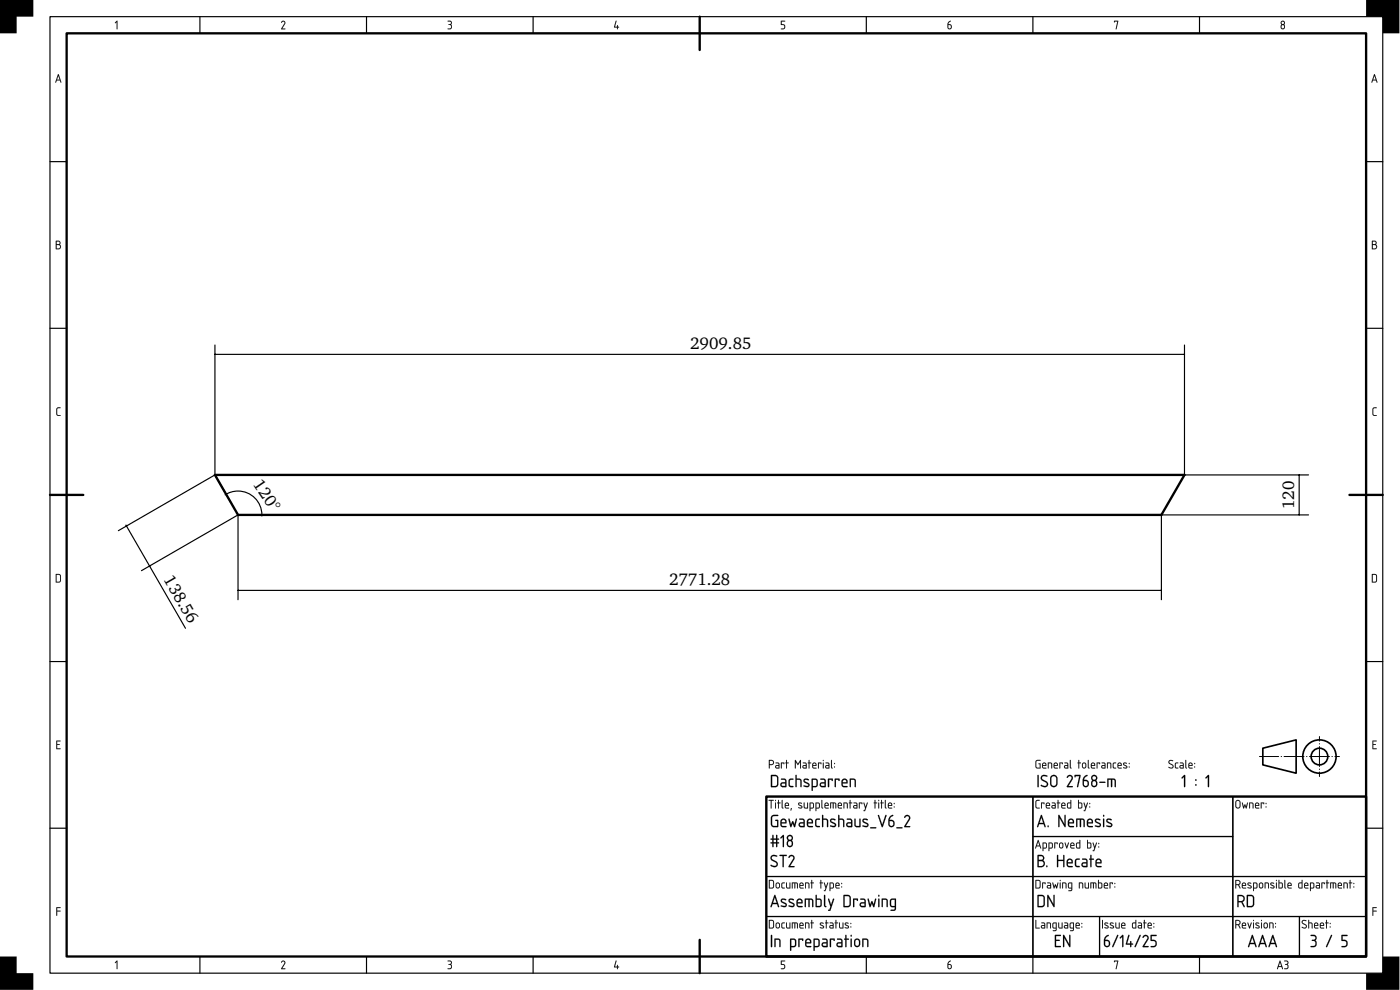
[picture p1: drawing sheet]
<svg xmlns="http://www.w3.org/2000/svg" width="420mm" height="297mm" viewBox="0 0 420 297" stroke-linecap="round" stroke-linejoin="round" font-family="sans-serif">
<defs><g id="words">
<g font-size="5.1">
<text x="207.1" y="104.8">2909.85</text>
<text x="75.8" y="145.4" transform="rotate(56 75.8 145.4)">120°</text>
<text x="388.4" y="152.7" transform="rotate(-90 388.4 152.7)">120</text>
<text x="49" y="173.9" transform="rotate(60 49 173.9)">138.56</text>
<text x="200.8" y="175.6">2771.28</text>
</g>
</g></defs>
<path d="M20 10h390v277h-390zM210 5v10M15 148.5h10M64.5 142.5h291l-6.9 12h-277.2zM405 148.5h10M230 239h180v48h-180zM210 282v10" fill="none" stroke="#000" stroke-width=".7"/>
<g fill="none" stroke="#000" stroke-width=".35">
<path d="M15 5h400v287h-400zM60 5v5M110 5v5M160 5v5M260 5v5M310 5v5M360 5v5M15 48.5h5M410 48.5h5M15 98.5h5M410 98.5h5M64.5 106.3h291"/>
<path d="M64.5 103.5v39M355.5 103.5v39h37.2M37.8 157.5l17.9 31M64.5 142.5l-29 16.7M64.5 142.5l4.8 8.2M67.6 148.5a7.2 7.2 0 0 1 11 6.3M75.8 154.5h316.9M348.6 154.5v25.4M389.9 142.5v12M42.5 171.2l28.9-16.7v25.4M71.4 177.1h277.2M15 198.5h5"/>
<path d="M410 198.5h5M230 239h80v24h-80zM310 239h60v12h-60zM370 239h40v24h-40zM15 248.5h5M310 251h60v12h-60zM410 248.5h5M230 263h80v12h-80zM230 275h80v12h-80zM310 263h60v12h-60zM310 275h20v12h-20zM330 275h40v12h-40z"/>
<path d="M370 275h20v12h-20zM370 263h40v12h-40zM390 275h20v12h-20zM60 287v5M110 287v5M160 287v5M260 287v5M310 287v5M360 287v5"/>
</g>
<g fill="#000">
<path d="M0 0h10v5h-5v5h-5zM35 6.3l.3 .1-.2 2.4-.1-2.2-.3 .4-.2-.1zM84.5 6.5a.64 .64 0 0 1 .9-.2 .64 .64 0 0 1 .1 .9l-.8 1.4h.8l.1 .2h-1.2l.9-1.7a.44 .44 0 0 0-.2-.6 .44 .44 0 0 0-.6 .4zM134.4 6.2h.1a.73 .73 0 0 1 .9 .2 .73 .73 0 0 1-.1 1 .78 .78 0 0 1 .2 1.1 .78 .78 0 0 1-1.1 .1 .66 .66 0 0 0 1-.5 .66 .66 0 0 0-.8-.7 .52 .52 0 0 0 .6-.2 .52 .52 0 0 0-.1-.7l-.7-.1zM184.8 6.2l.2 .2-.5 1.6h.7l.1-.5 .1 .5 .4 .2-.4 .1-.1 .5-.1-.5-.9-.1zM234.4 6.3h1.2l-1 .2v.8a.8 .8 0 0 1 1 .5 .8 .8 0 0 1-.6 1l-.6-.1 .6-.1a.54 .54 0 0 0 .4-.6 .54 .54 0 0 0-.5-.5h-.5zM334.4 6.2l1.2 .1-.6 2.5 .3-2.3h-.7l-.2 .2zM410 0h10v10h-5v-5h-5zM17.1 122.4l1-.2v.2l-.9 .3-.1 1.5 .3 .3h.7l.1 .3h-.9l-.4-.4v-1.6zM412.1 122.4l1-.2v.2l-.9 .3-.1 1.5 .3 .3h.6l.1 .3h-.8l-.4-.4v-1.6zM16.9 222.2h1.3l-.2 .3h-.9v.7l.8 .2-.8 .1v1h1l.1 .3h-1.3zM411.9 222.2h1.2l-.1 .3h-.9v.7l.8 .2-.8 .1v1h.9l.1 .3h-1.2z"/>
<path d="M16.9 272.2l1.3 .1-1 .1v.8l1 .2-1 .1-.2 1.3zM411.9 272.2l1.3 .1-1.1 .1v.8l1.1 .2-1.1 .1-.1 1.3zM0 287h5v5h5v5h-10zM35 288.3l.3 .1-.2 2.4-.1-2.2-.3 .4-.2-.2zM84.5 288.4a.64 .64 0 0 1 .9-.1 .64 .64 0 0 1 .1 .9l-.8 1.3h.8l.1 .3h-1.2l.9-1.7a.44 .44 0 0 0-.2-.7 .44 .44 0 0 0-.6 .4zM134.4 288.2h.1a.73 .73 0 0 1 .9 .2 .73 .73 0 0 1-.1 1 .78 .78 0 0 1 .2 1.1 .78 .78 0 0 1-1.1 .1 .66 .66 0 0 0 1-.5 .66 .66 0 0 0-.8-.7 .52 .52 0 0 0 .6-.3 .52 .52 0 0 0-.1-.6l-.7-.1zM184.8 288.2l.2 .1-.5 1.7h.7l.1-.5 .1 .5 .4 .2-.4 .1-.1 .5-.1-.5-.9-.1zM234.4 288.2l1.2 .1-1 .2v.7a.8 .8 0 0 1 1 .6 .8 .8 0 0 1-.6 1l-.6-.1 .6-.2a.54 .54 0 0 0 .4-.5 .54 .54 0 0 0-.5-.5h-.5zM334.4 288.2l1.2 .1-.6 2.5 .3-2.3h-.7l-.2 .2zM415 287h5v10h-10v-5h5z"/>
<path d="M35 6.3l.3 .1-.2 2.4-.1-2.2-.3 .4-.2-.1zM35 6.3l-.5 .6h.2l.3-.3 .1 2.2 .1-2.4z"/>
<path d="M84.5 6.4l.7-.2 .4 .4-.1 .6-.8 1.3h.8l.1 .3h-1.2l1-1.9-.4-.4-.6 .3zM84.6 6.3l-.2 .4h.2a.41 .41 0 0 1 .6-.2 .41 .41 0 0 1 .1 .6l-.9 1.7h1.2l-.1-.2h-.8l.8-1.4a.63 .63 0 0 0-.1-.8 .63 .63 0 0 0-.8-.1z"/>
<path d="M134.4 6.2l1 .2a.62 .62 0 0 1-.1 1h.1a.84 .84 0 0 1 .1 1.2 .84 .84 0 0 1-1.2 .1l1-.3a.6 .6 0 0 0 0-.7 .6 .6 0 0 0-.7-.2v-.1a.59 .59 0 0 0 .7-.8l-.9-.2zM134.4 6.3v.1l.9 .2v.5l-.7 .3 .7 .2a.68 .68 0 0 1-.1 .9 .68 .68 0 0 1-.8 .1 .77 .77 0 0 0 1.1-.1 .77 .77 0 0 0-.2-1.1 .73 .73 0 0 0 .1-1 .73 .73 0 0 0-1-.1z"/>
<path d="M184.8 6.2l.2 .2-.5 1.6h.7l.1-.5 .1 .5 .4 .2-.4 .1-.1 .5-.1-.5-1-.1zM184.8 6.2l-.5 2 .9 .1 .1 .5 .1-.5 .4-.1-.4-.2v-.4h-.2v.4h-.7l.5-1.6z"/>
<path d="M234.4 6.2l1.3 .1-1.1 .2v.8h.6l.4 .4-.1 .9-.5 .2-.7-.1 .7-.2a.52 .52 0 0 0 .4-.5 .52 .52 0 0 0-.5-.5h-.5zM234.4 6.3v1.2l.9 .1 .1 .6-.2 .3-.8 .2 .6 .1a.79 .79 0 0 0 .6-1 .79 .79 0 0 0-1-.5v-.9l1-.1z"/>
<path d="M284.6 6.6l.7-.3-.7 1a.74 .74 0 0 1 1 .2 .74 .74 0 0 1-.2 1 .74 .74 0 0 1-1-.1v-1.3zM284.6 7.5v.7a.4 .4 0 0 0 .4 .4 .4 .4 0 0 0 .4-.4l-.1-.6z"/>
<path d="M284.6 6.6l.8-.4-.8 1 .7 .1 .3 .4v.7l-.5 .4-.4-.1-.3-.3v-1.3zM284.6 6.6l-.2 .5v1.1a.7 .7 0 0 0 1 .4 .7 .7 0 0 0 .1-1.1l-.9-.2 .7-1zM284.6 7.5l.1 1 .6-.1a.59 .59 0 0 0-.3-.9zM284.6 7.5l.7 .1a.51 .51 0 0 1 .1 .7 .51 .51 0 0 1-.7 .2z"/>
<path d="M334.3 6.2l1.3 .1-.6 2.5-.2-.1 .5-2.2h-.7l-.2 .2zM334.4 6.3v.4l.1-.2h.9l-.4 2.3 .6-2.5z"/>
<path d="M384.5 8a.5 .5 0 0 0 1 0 .5 .5 0 0 0-1 0zM384.6 6.9a.4 .4 0 0 0 .8 0 .4 .4 0 0 0-.8 0zM384.6 6.4a.65 .65 0 0 1 .9 .1 .65 .65 0 0 1-.1 .9 .76 .76 0 0 1 .2 1.1 .76 .76 0 0 1-1.2 0 .76 .76 0 0 1 .2-1.1l-.3-.6z"/>
<path d="M384.7 7.6a.56 .56 0 0 0 .3 .9l.3-.1a.5 .5 0 0 0 0-.6 .5 .5 0 0 0-.6-.2zM384.4 8a.51 .51 0 0 1 1 0 .51 .51 0 0 1-1 0zM384.6 6.9a.4 .4 0 0 0 .8 0 .4 .4 0 0 0-.8 0zM384.6 6.9a.41 .41 0 0 1 .8 0 .41 .41 0 0 1-.8 0zM384.6 6.3a.66 .66 0 0 1 .9 .1 .66 .66 0 0 1-.1 1 .77 .77 0 0 1 .2 1.1 .77 .77 0 0 1-1.2 0 .77 .77 0 0 1 .2-1.1l-.3-.6zM384.6 6.4a.66 .66 0 0 0 0 1 .94 .94 0 0 0 0 1.2h.8a.93 .93 0 0 0-.1-1.2 .66 .66 0 0 0 0-1.1z"/>
<path d="M17.4 22.2l.2 .1 .8 2.3-.1 .2-.3-.7h-1l-.2 .7-.2-.1zM17.4 22.3l-.8 2.4h.2l.2-.6h1l.3 .7zM17.5 22.7l-.4 1.2h.8zM17.5 22.7l.4 1.2h-.8z"/>
<path d="M17.4 22.2l.2 .1 .8 2.3-.1 .2-.3-.7h-1l-.2 .7-.2-.1zM17.5 22.7l-.4 1.2h.8z"/>
<path d="M412.4 22.2l.2 .1 .8 2.3-.1 .2-.3-.7h-1l-.2 .7-.2-.1zM412.4 22.3l-.8 2.4h.2l.2-.6h1l.3 .7zM412.5 22.7l-.4 1.2h.8zM412.5 22.7l.4 1.2h-.8z"/>
<path d="M412.4 22.2l.2 .1 .8 2.3-.1 .2-.3-.7h-1l-.2 .7-.2-.1zM412.5 22.7l-.4 1.2h.8z"/>
<path d="M16.8 72.3l.6-.1a.65 .65 0 0 1 .7 .4 .65 .65 0 0 1-.2 .8 .77 .77 0 0 1 .4 .8 .77 .77 0 0 1-.7 .6h-.8zM17 73.5v1.1h.5a.52 .52 0 0 0 .5-.6 .52 .52 0 0 0-.5-.5zM17 72.5v.8h.5a.39 .39 0 0 0 .4-.4 .39 .39 0 0 0-.4-.4z"/>
<path d="M16.8 72.2l1.1 .1a.62 .62 0 0 1 0 1.1 .78 .78 0 0 1 .4 .8 .78 .78 0 0 1-.7 .6h-.8zM16.8 72.3v2.4l.8 .1a.76 .76 0 0 0 .7-.6 .76 .76 0 0 0-.4-.8 .63 .63 0 0 0 .2-.8 .63 .63 0 0 0-.7-.4zM17 73.5v1.1l.9-.2v-.7zM17 73.5h.5a.54 .54 0 0 1 .6 .5 .54 .54 0 0 1-.6 .6h-.5zM17 72.5v.8l.5-.1a.37 .37 0 0 0 .4-.3 .37 .37 0 0 0-.4-.4zM17 72.5h.5a.41 .41 0 0 1 .4 .4 .41 .41 0 0 1-.4 .4h-.5z"/>
<path d="M411.8 72.3l.6-.1a.65 .65 0 0 1 .7 .4 .65 .65 0 0 1-.2 .8 .77 .77 0 0 1 .4 .8 .77 .77 0 0 1-.7 .6h-.8zM412 73.5v1.1h.5a.52 .52 0 0 0 .5-.6 .52 .52 0 0 0-.5-.5zM412 72.5v.8h.5a.39 .39 0 0 0 .4-.4 .39 .39 0 0 0-.4-.4z"/>
<path d="M411.8 72.2l1.1 .1a.62 .62 0 0 1 0 1.1 .78 .78 0 0 1 .4 .8 .78 .78 0 0 1-.7 .6h-.9zM411.8 72.3v2.4l.8 .1a.76 .76 0 0 0 .7-.6 .76 .76 0 0 0-.4-.8 .63 .63 0 0 0 .2-.8 .63 .63 0 0 0-.7-.4zM412 73.5v1.1l.9-.2v-.7zM412 73.5h.5a.54 .54 0 0 1 .5 .5 .54 .54 0 0 1-.5 .6h-.5zM412 72.5v.8l.5-.1a.37 .37 0 0 0 .4-.3 .37 .37 0 0 0-.4-.4zM412 72.5h.5a.41 .41 0 0 1 .4 .4 .41 .41 0 0 1-.4 .4h-.5z"/>
<path d="M17.1 122.4l1.1-.2v.2l-1 .3v1.5l.1 .2 .9 .2v.2h-.9l-.4-.3v-1.7zM17.1 122.4l-.2 .4v1.6l.4 .3h.8v-.1l-.7-.1-.3-.3 .1-1.5 .9-.3v-.2z"/>
<path d="M412.1 122.4l1-.2v.2l-.9 .3v1.5v.2l1 .2v.2h-.9l-.4-.3v-1.7zM412.1 122.4l-.2 .4v1.6l.4 .3h.8l-.1-.1-.7-.1-.2-.3v-1.5l1-.3v-.2z"/>
<path d="M17 172.5v2h.8l.2-.4v-1.4l-.2-.2zM16.8 172.2h1l.5 .5v1.6l-.5 .5h-1z"/>
<path d="M17 172.5v2h.8l.2-.4v-1.4l-.2-.2zM17 172.4l.8 .1 .2 .2v1.4l-.2 .4-.8 .1zM16.8 172.2h1l.5 .5v1.7l-.5 .4h-1.1zM16.8 172.3v2.4h1.1l.4-.5-.1-1.7-.4-.2z"/>
<path d="M412 172.5v2h.8l.2-.4v-1.4l-.2-.2zM411.7 172.2h1.1l.4 .5v1.6l-.4 .5h-1.1z"/>
<path d="M412 172.5v2h.8l.2-.4v-1.4l-.2-.2zM411.9 172.4l.9 .1 .2 .2v1.4l-.2 .4-.9 .1zM411.7 172.2h1.1l.5 .5v1.7l-.5 .4h-1.1zM411.8 172.3v2.4h1.1l.3-.5v-1.7l-.4-.2z"/>
<path d="M16.9 222.2h1.3l-.2 .3h-.9v.7l.8 .2-.8 .1v1h1l.1 .3h-1.3zM16.9 222.2v2.5h1.2v-.1h-1v-1.1l.8-.1-.8-.1v-.9h.9l.1-.2z"/>
<path d="M231 228.3v1h.6a.52 .52 0 0 0 .4-.6 .52 .52 0 0 0-.5-.4zM230.8 228h.7a.77 .77 0 0 1 .8 .8 .77 .77 0 0 1-.7 .8h-.6v.8l-.2 .1zM233 229.9l.1 .4h.6v-.5zM232.8 228.8h.8l.3 .5v1.2l-.8 .1a.52 .52 0 0 1-.5-.5 .52 .52 0 0 1 .5-.5h.6l-.1-.4-.8-.2zM234.4 228.8l1 .1-.1 .4-.1-.3h-.6l-.1 1.6zM236 228l.2 .1v.7l.5 .1-.5 .1-.1 1.6-.2-1.6-.2-.1 .2-.1zM238.6 228l.9 1.2 .8-1.2v2.5l-.2-.1v-1.8l-.6 1-.7-1v1.8l-.2 .2zM241.1 229.9l.1 .4h.6v-.5zM241 228.8h.8l.3 .5v1.2l-.8 .1a.52 .52 0 0 1-.5-.5 .52 .52 0 0 1 .5-.5h.5v-.4l-.8-.2zM242.7 228l.2 .1v.7l.6 .1-.6 .1-.1 1.6-.1-1.6-.3-.1 .3-.1zM244.1 229.2l-.1 .4h.8l-.2-.5zM244 228.9a.64 .64 0 0 1 .8 0 .64 .64 0 0 1 .1 .9h-.9l.1 .5 .9 .2-.7 .1a1.06 1.06 0 0 1-.3-1.7zM245.5 228.8l1 .1-.1 .4-.1-.3h-.6l-.1 1.6zM247 228.8l.2 .1-.1 1.7zM246.9 228.2a.2 .2 0 0 1 .4 0 .2 .2 0 0 1-.4 0zM248 229.9v.4h.7v-.5zM247.8 228.8h.8l.3 .5v1.2l-.8 .1a.52 .52 0 0 1-.5-.5 .52 .52 0 0 1 .5-.5h.6l-.1-.4-.8-.2zM249.4 228l.3 .1 .1 2.5-.4-.4zM250.4 230h.2v.3h-.2zM250.4 228.9h.2v.3h-.2z"/>
<path d="M231 228.3v1h.6a.51 .51 0 0 0 .4-.6 .51 .51 0 0 0-.5-.4zM231 228.2h.5a.54 .54 0 0 1 .6 .5 .54 .54 0 0 1-.5 .6h-.6zM230.8 228h1l.3 .3a.78 .78 0 0 1 .1 .8 .78 .78 0 0 1-.6 .5h-.6v.8l-.2 .2zM230.8 228.1v2.4l.2-.1v-.9h.8l.3-.3a.75 .75 0 0 0-.6-1.2zM233 229.9l.1 .4h.6v-.5zM232.9 229.9l.8-.1v.6l-.7-.1zM232.8 228.8h.8l.3 .5v1.3h-.8a.54 .54 0 0 1-.5-.5 .54 .54 0 0 1 .5-.6l.6 .1-.1-.4-.8-.2zM232.8 228.8v.2l.9 .2v.4h-.6a.5 .5 0 0 0-.5 .5 .5 .5 0 0 0 .5 .5l.8-.1v-1.2l-.3-.5zM234.4 228.8l1 .1-.1 .4-.1-.3h-.6l-.1 1.6zM234.4 228.8l.1 1.8 .1-1.6h.6l.1 .3 .1-.4zM235.9 228l.3 .1v.7l.5 .1-.5 .1-.1 1.6-.2-1.6-.2-.1 .2-.1zM236 228.1l-.1 .7-.2 .1 .2 .1 .2 1.6 .1-1.6 .5-.1-.5-.1v-.7zM238.6 228l.2 .1 .7 1.1 .6-1.1 .3-.1v2.6l-.3-.2v-1.8l-.6 1-.7-1v1.8l-.2 .2zM238.6 228.1v2.4l.2-.1v-1.9l.7 1 .6-1v1.9l.2 .1v-2.4l-.8 1.1zM241.1 229.9l.1 .4h.6v-.5zM241.1 229.9l.8-.1v.6l-.8-.1zM241 228.8h.8l.3 .5v1.3h-.8a.54 .54 0 0 1-.5-.5 .54 .54 0 0 1 .5-.6l.5 .1v-.4l-.8-.2zM241 228.8v.2l.8 .2 .1 .4h-.6a.5 .5 0 0 0-.5 .5 .5 .5 0 0 0 .5 .5l.7-.1 .1-1.2-.3-.5zM242.7 228l.2 .1v.7l.6 .1-.6 .1-.1 1.6-.1-1.6-.3-.1 .3-.1zM242.7 228.1v.7l-.3 .1 .3 .1 .1 1.6 .1-1.6 .5-.1-.5-.1v-.7zM244.1 229.2l-.1 .4h.8l-.2-.5zM244.1 229.2a.42 .42 0 0 1 .5-.1 .42 .42 0 0 1 .2 .5h-.8zM244 228.9a.66 .66 0 0 1 .9 0 .66 .66 0 0 1 0 .9h-.9l.1 .5 1 .2-.8 .1a1.08 1.08 0 0 1-.3-1.7zM244 229l-.2 .4 .1 1 1.1 .1v-.1l-.9-.1-.1-.3v-.2h1l-.1-.8-.5-.2zM245.5 228.8l1 .1-.1 .4-.1-.3h-.6l-.1 1.6zM245.5 228.8l.1 1.8 .1-1.6h.6l.1 .3 .1-.4zM247 228.8l.2 .1-.1 1.7zM247 228.8l.1 1.8 .1-1.7zM246.9 228.2a.2 .2 0 0 1 .4 0 .2 .2 0 0 1-.4 0zM247 228l.2 .3zM248 229.9l.1 .4h.6v-.5zM247.9 229.9l.8-.1v.6l-.7-.1zM247.8 228.8h.8l.3 .5v1.3h-.8a.54 .54 0 0 1-.5-.5 .54 .54 0 0 1 .5-.6l.6 .1-.1-.4-.8-.2zM247.8 228.8v.2l.9 .2v.4h-.6a.5 .5 0 0 0-.5 .5 .5 .5 0 0 0 .5 .5l.8-.1v-1.2l-.3-.5zM249.4 228l.3 .1v2l.2 .4-.1 .1-.4-.4zM249.4 228.1v2.1l.4 .4-.2-2.5zM250.4 230h.2v.3h-.2zM250.4 230l.2 .2zM250.4 228.9h.2v.3h-.2zM250.4 229l.2 .2z"/>
<path d="M231.7 232.9v2.9a1.14 1.14 0 0 0 1.5-.4v-2.2l-.4-.3zM231.4 232.6l1.5-.1 .6 .7v2.4l-.6 .6-1.5-.1zM234.6 235.2v.4l.2 .2h.9v-.7zM234.4 233.6h1.1l.5 .6v1.9l-1.1 .1a.74 .74 0 0 1-.7-.8 .74 .74 0 0 1 .7-.7h.8l-.1-.5-1.2-.3zM236.9 233.8l1-.2 .2 .3a.77 .77 0 0 0-.9 .1 .77 .77 0 0 0-.2 .9l.1 .7 1 .3-.2 .3a.99 .99 0 0 1-1.1-.3 .99 .99 0 0 1-.1-1.1zM238.8 232.5h.2l.1 1.1h.9l.5 .4v2.1l-.3-.1v-1.9l-.4-.1h-.7v2l-.3 .1zM241.3 233.8a.97 .97 0 0 1 1.4 .3h-.1a.82 .82 0 0 0-1.1 .2l1.1 .6a.71 .71 0 0 1 .2 1 .71 .71 0 0 1-1 .2l-.6-.2 .2-.2a.65 .65 0 0 0 .7 .2 .65 .65 0 0 0 .4-.5l-1.2-.7-.2-.5zM243.9 234v1.8h1l.2-.4-.1-1.2-.2-.2zM243.6 233.7a1.38 1.38 0 0 1 1.8 .5v.2a1.27 1.27 0 0 1-.7 1.8h-.8v1h-.3zM246.5 235.2l-.1 .4 .2 .2h.9v-.7zM246.2 233.6h1.1l.5 .6v1.9l-1.1 .1a.74 .74 0 0 1-.7-.8 .74 .74 0 0 1 .7-.7h.8l-.1-.5-1.2-.3zM248.5 233.7l1.2-.1 .2 .2-.1 .5-.2-.3h-.8v2l-.2 .2-.1-.2zM250.6 233.7l1.2-.1 .2 .2-.2 .5-.2-.3h-.7v2l-.2 .2-.2-.2zM253 234.2l-.1 .5h1.1a.58 .58 0 0 0-.2-.7 .58 .58 0 0 0-.8 .2zM252.9 233.8a.92 .92 0 0 1 1.2 0 .92 .92 0 0 1 .1 1.3h-1.3l.2 .7 1.3 .2-1.1 .2a.89 .89 0 0 1-.8-1.2l.1-.8zM255.1 233.6a1.44 1.44 0 0 1 1.7 .5l.1 1.8-.2 .3-.2-.3v-1.7l-.4-.2h-.7v2l-.2 .2-.2-.2z"/>
<path d="M231.7 232.9v2.9a1.12 1.12 0 0 0 1.5-.4v-2.2l-.4-.3zM231.7 232.8l1.1 .1 .4 .2v2.2a.93 .93 0 0 1-1.4 .6zM231.4 232.5h1.5l.7 .6v2.5l-.7 .6h-1.5zM231.4 232.6v3.5h1.5l.6-.6v-2.3l-.6-.6zM234.7 235.2l-.1 .4 .2 .2h.9v-.7zM234.6 235.2l1.1-.2v.8l-1.1-.1zM234.4 233.6h1.1l.5 .6v1.9l-1.1 .1a.77 .77 0 0 1-.7-.8 .77 .77 0 0 1 .7-.7h.8l-.1-.5-1.2-.3zM234.4 233.7v.2l1.3 .3v.5h-.8a.72 .72 0 0 0-.7 .7 .72 .72 0 0 0 .7 .8l1.1-.2v-1.8l-.5-.5zM236.8 233.8l1.1-.2 .2 .3a.76 .76 0 0 0-.9 .1 .76 .76 0 0 0-.2 .9l.1 .7 1 .3v.3h-.9l-.5-.4-.1-1.4zM236.9 233.8l-.2 .6a1.54 1.54 0 0 0 .5 1.7h.9v-.2a1.01 1.01 0 0 1-1.2-1 1.01 1.01 0 0 1 1.2-1l-.2-.3zM238.8 232.5h.3v1.1h.9l.5 .4v2.1l-.3-.1-.1-1.8-1-.2v2l-.3 .1zM238.8 232.6v3.5l.3-.1v-2.1h.7l.4 .2v1.9l.3 .1v-2.1l-.5-.3-.9-.1v-.9zM241.3 233.8a1.2 1.2 0 0 1 1.5 .1l-.3 .2a.55 .55 0 0 0-.5-.2 .55 .55 0 0 0-.5 .5l1.1 .5a.68 .68 0 0 1 .3 .9 .68 .68 0 0 1-.8 .4l-1-.4 .2-.2 1.2 .2 .1-.3-1.3-.8-.2-.5zM241.3 233.8l-.2 .4 .2 .5 1.3 .8a1.28 1.28 0 0 1-1.4 .2l.1 .3 1.4 .1a.61 .61 0 0 0 .2-.6 .61 .61 0 0 0-.3-.5l-1.1-.6a.53 .53 0 0 1 .4-.5 .53 .53 0 0 1 .6 .2h.2v-.3l-.9-.2zM243.9 234v1.8h1l.1-.4v-1.3zM243.9 233.9l.9 .1 .3 .2v1.2l-.2 .4-1 .1zM243.6 233.7l1.3-.1 .6 .8-.1 1.4-.5 .4h-1l.1 .9-.3 .2-.2-.2zM243.6 233.7v3.5l.3-.1v-.9h.8a1.35 1.35 0 0 0 .7-1.8 1.35 1.35 0 0 0-1.8-.7zM246.5 235.2l-.1 .4 .2 .2h.9v-.7zM246.4 235.2l1.1-.2v.8l-1.1-.1zM246.2 233.6h1.1l.5 .6v1.9l-1.1 .1a.77 .77 0 0 1-.7-.8 .77 .77 0 0 1 .7-.7h.8l-.1-.5-1.2-.3zM246.2 233.7v.2l1.3 .3v.5h-.8a.72 .72 0 0 0-.7 .7 .72 .72 0 0 0 .7 .8l1.1-.2v-1.8l-.5-.5zM248.5 233.6h1.2l.3 .2-.2 .6-.2-.4h-.8l.1 2-.3 .2a3.6 3.6 0 0 1-.1-2.6zM248.5 233.7l.1 2.5 .2-.2v-2.1h.8l.2 .4 .1-.5zM250.5 233.6h1.3l.2 .2-.2 .6-.2-.4h-.7v2l-.2 .2a3.6 3.6 0 0 1-.2-2.6zM250.6 233.7l.1 2.5 .1-.2v-2.1h.8l.2 .4 .2-.5zM253 234.2l-.1 .5h1.1l-.2-.6zM253 234.2a.59 .59 0 0 1 .8-.2 .59 .59 0 0 1 .2 .7h-1.1zM252.8 233.8h.1a.92 .92 0 0 1 1.2 0 .92 .92 0 0 1 .1 1.3h-1.3l.2 .7h1.1l.2 .2-.2 .2h-.9a.92 .92 0 0 1-.8-1.2l.1-.8zM252.9 233.9l-.3 .6 .2 1.5 .5 .2 1-.1v-.2l-1.2-.1-.2-.4v-.4h1.4l-.2-1.1-.6-.3zM255 233.6h1.3l.6 .7v1.6l-.2 .3-.2-.3-.1-1.7-1-.2v2l-.2 .2a3.7 3.7 0 0 1-.2-2.6zM255.1 233.7v2.4l.2-.1v-2.1h.8l.4 .3 .2 1.9 .1-.9a1.11 1.11 0 0 0-.7-1.6z"/>
<path d="M310.9 240.2l1.1-.2v.2l-1 .3v1.4l.1 .3 .9 .2v.2h-.8l-.4-.3-.1-1.7zM311 240.2l-.2 .4v1.6l.4 .3h.8l-.1-.1-.7-.1-.2-.4v-1.4l1-.3v-.2zM312.5 240.8l1 .1-.2 .4-.1-.3h-.5l-.2 1.6zM312.5 240.8v1.8l.2-1.6h.5l.1 .3 .1-.4zM314.2 241.2l-.1 .4h.8l-.2-.5zM314.2 241.2a.42 .42 0 0 1 .5-.1 .42 .42 0 0 1 .2 .5h-.8zM314.1 240.9a.65 .65 0 0 1 .9 0 .65 .65 0 0 1 0 .9h-.9l.1 .5 1 .2-.8 .1a1.08 1.08 0 0 1-.3-1.7zM314.1 241l-.2 .4 .1 1 1.1 .1v-.1l-.9-.1-.1-.3v-.2h1l-.1-.8-.5-.2zM315.9 241.9l.1 .4h.6v-.5zM315.8 241.9l.8-.1v.6l-.7-.1zM315.7 240.8h.8l.3 .5v1.3h-.8a.54 .54 0 0 1-.5-.5 .54 .54 0 0 1 .5-.6l.6 .1-.1-.4-.8-.2zM315.7 240.8v.2l.9 .2v.4h-.6a.5 .5 0 0 0-.4 .5 .5 .5 0 0 0 .4 .5l.8-.1v-1.2l-.3-.5zM317.4 240l.3 .1v.7l.5 .1-.5 .1-.2 1.6-.1-1.6-.3-.1 .3-.1zM317.5 240.1l-.1 .7-.2 .1 .2 .1 .1 1.6 .1-1.6 .6-.1-.6-.1v-.7zM318.8 241.2l-.1 .4h.8l-.2-.5zM318.8 241.2a.42 .42 0 0 1 .5-.1 .42 .42 0 0 1 .2 .5h-.8zM318.7 240.9a.66 .66 0 0 1 .9 0 .66 .66 0 0 1 .1 .9h-1l.2 .5 .9 .2-.8 .1a1.08 1.08 0 0 1-.3-1.7zM318.7 241l-.2 .4 .1 1 1.1 .1v-.1l-.9-.1-.1-.3v-.2h1l-.1-.8-.5-.2zM320.6 241.1l-.1 .1a.7 .7 0 0 0 .5 1.1h.3v-1.3zM320.6 241h.7v1.4h-.5a.78 .78 0 0 1-.2-1.4zM320.3 240.9l1-.1-.1-.7 .3-.1v2.6h-1l-.3-.3zM320.4 241l-.1 1.3 .3 .2h.9v-2.5l-.2 .1v.7zM323.8 241v1.3h.6l.1-1.1zM323.8 241h.5a.85 .85 0 0 1 .3 1.2l-.8 .2zM323.6 240l.2 .1v.7h.7l.3 .3v1.2l-.3 .3-1-.1zM323.6 240v2.5h.9l.3-.4v-1l-.3-.3h-.7v-.7zM325.2 240.8l.3 .1 .3 1.2 .4-1.2h.3l-.9 2.5-.4-.2 .3-.1 .2-.6zM325.3 240.8l.4 1.7-.2 .6-.3 .1 .4 .2 .9-2.5h-.3l-.4 1.2zM326.9 242h.3v.3h-.3zM327 242l.1 .2zM326.9 240.9h.3v.3h-.3zM327 241l.1 .2z"/>
<path d="M311.4 232.6l.3 .1v3.3l-.2 .2-.1-.2zM312.6 232.8a1.41 1.41 0 0 1 1.8 .1l-.3 .1a.73 .73 0 0 0-1-.1 .73 .73 0 0 0-.2 .9l1.1 .6a1.02 1.02 0 0 1 .3 1.5 1.02 1.02 0 0 1-1.6 .1l-.3-.3 .1-.2a.88 .88 0 0 0 1 .4 .88 .88 0 0 0 .6-.9l-1.6-1.1-.2-.5zM315.8 233l-.3 .6v1.6a.75 .75 0 0 0 .8 .6 .75 .75 0 0 0 .7-.7v-1.5a.75 .75 0 0 0-.4-.7 .75 .75 0 0 0-.8 .1zM315.5 232.8a1.11 1.11 0 0 1 1.2-.2 1.11 1.11 0 0 1 .7 1v1.5a1.1 1.1 0 0 1-1.1 1.1 1.1 1.1 0 0 1-1.1-1.1v-1.8zM320.4 232.8a.92 .92 0 0 1 1.3-.1 .92 .92 0 0 1 .1 1.2l-1.2 1.9h1.2l.1 .4h-1.7l1.3-2.4a.63 .63 0 0 0-.3-.9 .63 .63 0 0 0-.9 .5l-.2-.2zM322.5 232.5h1.6l.2 .2-.9 3.5-.2-.2 .7-3.1h-1.1l-.2 .3zM325.4 233l1-.4v.2l-.9 .6-.2 .6a1.1 1.1 0 0 1 1.5 1 1.1 1.1 0 0 1-1.4 1.1l-.5-.7 .1-1.6zM325.3 234.3v1a.57 .57 0 0 0 .6 .5 .57 .57 0 0 0 .5-.5l-.1-.8zM327.7 235a.7 .7 0 0 0 1.4 0 .7 .7 0 0 0-1.4 0zM327.8 233.4a.6 .6 0 0 0 1.2 0 .6 .6 0 0 0-1.2 0zM327.8 232.7a.93 .93 0 0 1 1.3 .1 .93 .93 0 0 1-.2 1.4 1.09 1.09 0 0 1 .3 1.6 1.09 1.09 0 0 1-1.7 0 1.09 1.09 0 0 1 .3-1.6l-.3-.8zM330 234.6h1.6l.2 .1-1.7 .2zM332.4 233.6h.1a2.46 2.46 0 0 1 2.3 .3v2.2l-.3-.1-.1-1.9-.6-.1v2l-.2 .2-.2-.2v-2h-.7v2l-.2 .2-.2-.2z"/>
<path d="M311.4 232.5l.4 .2v3.3l-.3 .2-.2-.2zM311.4 232.6v3.4l.1 .2 .2-.2v-3.3zM312.6 232.8a1.42 1.42 0 0 1 1.8 .1l-.3 .1a.71 .71 0 0 0-1-.1 .71 .71 0 0 0-.2 .9l1.1 .6a.93 .93 0 0 1 .2 1.6h.1a1.25 1.25 0 0 1-1.9-.5l1.4 .3 .4-.5-.2-.4-1.6-1-.1-.5zM312.6 232.8a.91 .91 0 0 0 .3 1.4l.9 .5a.64 .64 0 0 1 .3 1 .64 .64 0 0 1-1 .1l-.6-.3v.3a1.09 1.09 0 0 0 1.4 .4 1.09 1.09 0 0 0 .5-1.4l-1.6-1-.1-.3 .4-.6 1.1 .1 .1-.2-1.1-.3zM315.8 233.1l-.3 .5v1.6l.4 .5 .5 .1 .5-.3 .1-1.9a.73 .73 0 0 0-.4-.7 .73 .73 0 0 0-.8 .2zM315.7 233l.7-.1 .5 .3 .1 1.9a.77 .77 0 0 1-.7 .8 .77 .77 0 0 1-.8-.7v-1.6zM315.5 232.8l.8-.3 .7 .3 .3 .5 .1 1.8a1.13 1.13 0 0 1-1.1 1.1 1.13 1.13 0 0 1-1.2-1.1l.1-1.8zM315.5 232.8l-.3 .7v1.6l.3 .8a1.18 1.18 0 0 0 1.5 0l.3-.5v-1.8a1.1 1.1 0 0 0-.6-1 1.1 1.1 0 0 0-1.2 .2zM320.4 232.8a.92 .92 0 0 1 1.4 .1l.1 .9-1.3 2h1.2l.1 .4h-1.7v-.3l1.3-2.1v-.8a.72 .72 0 0 0-1.2 .4l-.2-.2zM320.5 232.7l-.3 .5 .3 .1a.59 .59 0 0 1 .9-.4 .59 .59 0 0 1 .1 .9l-1.3 2.3h1.7l-.1-.2h-1.2l1.2-2a.94 .94 0 0 0-.5-1.3zM322.5 232.5h1.6l.2 .2-.9 3.5-.2-.2 .7-3.1h-1.1l-.2 .3-.2-.2zM322.5 232.6l.1 .6 .2-.4h1.1l-.7 3.2 .2 .2 .9-3.5zM325.3 233l1.1-.5v.3l-.7 .4-.4 .8h.8l.6 .5 .1 .9-.3 .6a.89 .89 0 0 1-1.3-.1l-.3-.3v-1.5zM325.4 233l-.4 .8v1.6a.96 .96 0 0 0 1.3 .7 .96 .96 0 0 0 .4-1.4 1.16 1.16 0 0 0-1.4-.7l.2-.6 .8-.6v-.2zM325.3 234.3l.2 1.4h.8a.84 .84 0 0 0-.4-1.3zM325.3 234.3l1 .2a.74 .74 0 0 1 .2 1 .74 .74 0 0 1-1 .2zM328 234.5a.79 .79 0 0 0 .4 1.3l.4-.1a.71 .71 0 0 0 .1-1 .71 .71 0 0 0-.9-.2zM328 234.5l.4-.2 .4 .2a.74 .74 0 0 1 .2 1 .74 .74 0 0 1-1 .2l-.2-.4zM327.8 233.4a.55 .55 0 0 0 1.1 0 .55 .55 0 0 0-1.1 0zM327.8 233.4a.6 .6 0 0 1 1.2 0 .6 .6 0 0 1-1.2 0zM327.8 232.7a.94 .94 0 0 1 1.3 .1 .94 .94 0 0 1-.2 1.4 1.09 1.09 0 0 1 .4 1.5 1.09 1.09 0 0 1-1.6 .3 1.09 1.09 0 0 1-.1-1.6l.2-.2-.4-.8zM327.8 232.7a.94 .94 0 0 0 .1 1.5 1.34 1.34 0 0 0-.1 1.8l.6 .2 .6-.2a1.32 1.32 0 0 0-.1-1.8 .94 .94 0 0 0-.1-1.6zM329.9 234.6l1.7-.1 .2 .2-.2 .2h-1.5zM330 234.6l.1 .3 1.6-.2-.1-.1zM332.4 233.6h1.7l.6 .2a3 3 0 0 1 .2 2.3l-.4-.1-.1-1.9-.6-.1v2l-.2 .2-.2-.2v-2h-.7v2l-.4 .1zM332.4 233.6v2.5l.2-.1v-2.1h.8v2.1l.2 .1 .2-2.2 .6 .1 .2 2 .2 .1a3 3 0 0 0-.2-2.3z"/>
<path d="M310.9 228.2l1.4-.2-.2 .3h-.8l-.3 .4v1.2l.2 .4h.8v-1l-.4-.1 .7-.1v1.5h-1.1l-.4-.3-.1-1.7zM311 228.2l-.2 .4v1.7l.5 .3 .9-.1 .1-1.4-.6 .1 .4 .1v1.1l-.9-.1-.2-.4v-1.2l.2-.4 .9-.1 .1-.2zM313.1 229.2l-.1 .4h.8l-.2-.5zM313.1 229.2a.42 .42 0 0 1 .5-.1 .42 .42 0 0 1 .2 .5h-.8zM313 228.9a.65 .65 0 0 1 .8 0 .65 .65 0 0 1 .1 .9h-.9l.1 .5 .9 .2-.7 .1a1.08 1.08 0 0 1-.3-1.7zM313 229l-.2 .4 .1 1 1.1 .1v-.1l-.9-.1-.1-.3v-.2h1l-.1-.8-.5-.2zM314.5 228.8l1.1 .1 .1 1.6-.2-.1-.1-1.3-.7-.1v1.4l-.2 .2zM314.5 228.8v1.7l.2-.1v-1.4l.8 .1v1.3l.2 .1a1.33 1.33 0 0 0-.4-1.7zM316.5 229.2v.4h.7l-.2-.5zM316.5 229.2a.42 .42 0 0 1 .6-.1 .42 .42 0 0 1 .1 .5h-.8zM316.4 228.9a.65 .65 0 0 1 .9 0 .65 .65 0 0 1 .1 .9h-.9l.1 .5 .9 .2-.8 .1a1.08 1.08 0 0 1-.3-1.7zM316.4 229l-.2 .4 .1 1 1.1 .1v-.1l-.8-.1-.2-.3v-.2h1l-.1-.8-.4-.2zM318 228.8l1 .1-.1 .4-.2-.3h-.5l-.1 1.6zM318 228.8l.1 1.8 .1-1.6h.5l.2 .3v-.4zM319.6 229.9l.1 .4h.6v-.5zM319.6 229.9l.8-.1v.6l-.8-.1zM319.5 228.8h.8l.3 .5v1.3h-.8a.54 .54 0 0 1-.5-.5 .54 .54 0 0 1 .5-.6l.5 .1v-.4l-.8-.2zM319.5 228.8v.2l.8 .2 .1 .4h-.6a.5 .5 0 0 0-.5 .5 .5 .5 0 0 0 .5 .5l.7-.1 .1-1.2-.3-.5zM321.1 228l.2 .1v2l.3 .4-.1 .1-.4-.4zM321.1 228.1v2.1l.4 .4-.2-2.5zM323.7 228l.2 .1v.7l.5 .1-.5 .1-.1 1.6-.2-1.6-.2-.1 .2-.1zM323.7 228.1v.7l-.3 .1 .3 .1 .1 1.6 .1-1.6 .5-.1-.5-.1v-.7zM325.1 229.1l-.1 1 .6 .2 .1-1-.2-.2zM325.1 229.1h.5l.2 .8a.42 .42 0 0 1-.4 .5 .42 .42 0 0 1-.5-.4zM324.9 228.9h.1a.64 .64 0 0 1 .6-.1 .64 .64 0 0 1 .4 .6l-.1 .9-.4 .3-.5-.1-.3-.6zM325 228.9l-.3 1a.62 .62 0 0 0 .7 .7 .62 .62 0 0 0 .6-.6l-.2-1zM326.5 228l.2 .1v2l.3 .4-.1 .1-.4-.4zM326.5 228.1v2.1l.4 .4-.2-2.5zM327.7 229.2l-.1 .4h.8l-.2-.5zM327.7 229.2a.42 .42 0 0 1 .5-.1 .42 .42 0 0 1 .2 .5h-.8zM327.6 228.9a.65 .65 0 0 1 .9 0 .65 .65 0 0 1 0 .9h-.9l.2 .5 .9 .2-.8 .1a1.08 1.08 0 0 1-.3-1.7zM327.6 229l-.2 .4 .1 1 1.1 .1v-.1l-.9-.1-.1-.3v-.2h1l-.1-.8-.5-.2zM329.1 228.8l1.1 .1-.2 .4-.1-.3h-.5l-.2 1.6zM329.2 228.8v1.8l.1-1.6h.6l.1 .3 .1-.4zM330.8 229.9l.1 .4h.6v-.5zM330.8 229.9l.7-.1v.6l-.7-.1zM330.6 228.8h.9l.3 .5v1.3h-.8a.54 .54 0 0 1-.5-.5 .54 .54 0 0 1 .5-.6l.5 .1v-.4l-.9-.2zM330.7 228.8v.2l.8 .2v.4h-.5a.5 .5 0 0 0-.5 .5 .5 .5 0 0 0 .5 .5l.7-.1 .1-1.2-.3-.5zM332.2 228.8l1.2 .1 .1 1.6-.3-.1v-1.3l-.7-.1v1.4l-.3 .2zM332.3 228.8v1.7l.1-.1v-1.4l.8 .1 .1 1.3 .2 .1a1.33 1.33 0 0 0-.5-1.7zM334.1 228.9l.9-.1v.2h-.5a.77 .77 0 0 0 0 1.3l.4 .1 .1 .2h-.8l-.2-.3zM334.1 228.9a.96 .96 0 0 0-.2 1.1 .96 .96 0 0 0 .9 .6v-.2a.74 .74 0 0 1-.7-.5 .74 .74 0 0 1 .2-.9l.7-.1zM335.7 229.2l-.1 .4h.8l-.2-.5zM335.7 229.2a.42 .42 0 0 1 .5-.1 .42 .42 0 0 1 .2 .5h-.8zM335.6 228.9a.66 .66 0 0 1 .9 0 .66 .66 0 0 1 0 .9h-.9l.1 .5 1 .2-.8 .1a1.08 1.08 0 0 1-.3-1.7zM335.6 229l-.2 .4 .1 1 1.1 .1v-.1l-.9-.1-.1-.3v-.2h1l-.1-.8-.5-.2zM337.2 228.9a.62 .62 0 0 1 1 .2l-.7-.1-.2 .2 .8 .5a.48 .48 0 0 1 .2 .7 .48 .48 0 0 1-.6 .2l-.6-.2v-.2l.8 .1 .2-.2-.9-.6zM337.2 228.9v.6l.9 .6-.2 .2-.7-.1-.1 .2 1 .1 .2-.5-.9-.6a.32 .32 0 0 1 .2-.4 .32 .32 0 0 1 .4 .1l.1-.2zM338.8 230h.2v.3h-.2zM338.8 230l.2 .2zM338.8 228.9h.2v.3h-.2zM338.8 229l.2 .2z"/>
<path d="M310.9 228.2l1.4-.2-.2 .2-.9 .1-.2 .4v1.2l.2 .4h.8v-1l-.3-.1 .6-.1v1.4l-1 .1-.5-.3-.1-1.7zM313.1 229.2l-.1 .4h.8l-.2-.5zM313 228.9a.64 .64 0 0 1 .8 0 .64 .64 0 0 1 .1 .9h-.9l.1 .5 .9 .2-.7 .1a1.06 1.06 0 0 1-.3-1.7zM314.5 228.8a.87 .87 0 0 1 1 .1 .87 .87 0 0 1 .3 1l-.2 .7-.1-1.4-.8-.2v1.4l-.2 .1zM316.5 229.2v.4h.7l-.2-.5zM316.4 228.9a.64 .64 0 0 1 .9 0 .64 .64 0 0 1 .1 .9h-.9l.1 .5 .9 .2-.8 .1a1.06 1.06 0 0 1-.3-1.7zM318 228.8l1 .1-.1 .4-.2-.3h-.5l-.1 1.6zM319.6 229.9l.1 .4h.6v-.5zM319.5 228.8h.8l.3 .5v1.2l-.8 .1a.52 .52 0 0 1-.5-.5 .52 .52 0 0 1 .5-.5h.5v-.4l-.8-.2zM321.1 228l.2 .1 .2 2.5-.4-.4zM323.7 228l.2 .1v.7l.5 .1-.5 .1-.1 1.6-.2-1.6-.2-.1 .2-.1zM325.1 229.1l-.1 .9a.4 .4 0 0 0 .4 .3 .4 .4 0 0 0 .4-.4l-.2-.8zM325 228.9a.64 .64 0 0 1 1 .5v.6a.64 .64 0 0 1-.6 .6 .64 .64 0 0 1-.7-.7zM326.5 228l.2 .1 .2 2.5-.4-.4zM327.7 229.2l-.1 .4h.8l-.2-.5zM327.6 228.9a.64 .64 0 0 1 .9 0 .64 .64 0 0 1 0 .9h-.9l.1 .5 1 .2-.8 .1a1.06 1.06 0 0 1-.3-1.7zM329.1 228.8l1 .1-.1 .4-.1-.3h-.5l-.2 1.6zM330.8 229.9l.1 .4h.6v-.5zM330.7 228.8h.8l.3 .5-.1 1.2-.7 .1a.52 .52 0 0 1-.5-.5 .52 .52 0 0 1 .5-.5h.5v-.4l-.8-.2zM332.3 228.8a.87 .87 0 0 1 1 .1 .87 .87 0 0 1 .2 1l-.1 .7-.2-1.4-.7-.2v1.4l-.2 .1zM334.1 228.9l.7-.1 .1 .2a.52 .52 0 0 0-.6 0 .52 .52 0 0 0-.1 .6v.6l.8 .3a.65 .65 0 0 1-.8 0 .65 .65 0 0 1-.3-.8zM335.7 229.2l-.1 .4h.8l-.2-.5zM335.6 228.9a.64 .64 0 0 1 .8 0 .64 .64 0 0 1 .1 .9h-.9l.1 .5 1 .2-.8 .1a1.06 1.06 0 0 1-.3-1.7zM337.2 228.9a.5 .5 0 0 1 .5-.2 .5 .5 0 0 1 .4 .5l-.6-.2-.2 .2 .8 .5a.55 .55 0 0 1-.1 .9 .55 .55 0 0 1-.8-.4l.6 .1 .3-.2-.9-.6zM338.8 230h.2v.3h-.2zM338.8 228.9h.2v.3h-.2z"/>
<path d="M350.8 228.2a.82 .82 0 0 1 1.3 .2h-.2a.48 .48 0 0 0-.7-.1 .48 .48 0 0 0 0 .7l1 .7-.2 .7a.89 .89 0 0 1-1.3-.3l1 .2 .2-.4-1.2-1zM350.9 228.2l-.2 .7 1 .7a.43 .43 0 0 1 .2 .6 .43 .43 0 0 1-.6 .1l-.5-.2v.2a.74 .74 0 0 0 1.1 .2 .74 .74 0 0 0-.1-1.2l-.8-.4-.1-.4 .2-.2 .9 .1v-.2l-.7-.2zM352.7 228.9l.9-.1v.2h-.4a.77 .77 0 0 0-.1 1.3l.5 .1v.2h-.7l-.3-.3zM352.7 228.9a.96 .96 0 0 0-.1 1.1 .96 .96 0 0 0 .9 .6v-.2a.74 .74 0 0 1-.7-.5 .74 .74 0 0 1 .2-.9l.6-.1zM354.3 229.9l.1 .4h.6v-.5zM354.3 229.9l.7-.1v.6l-.7-.1zM354.1 228.8h.9l.3 .5-.1 1.3h-.7a.54 .54 0 0 1-.6-.5 .54 .54 0 0 1 .6-.6l.5 .1v-.4l-.9-.2zM354.1 228.8v.2l.9 .2v.4h-.5a.5 .5 0 0 0-.5 .5 .5 .5 0 0 0 .5 .5l.7-.1v-1.2l-.2-.5zM355.8 228l.2 .1v2l.3 .4-.2 .1-.4-.4zM355.8 228.1v2.1l.3 .4-.1-2.5zM357 229.2l-.1 .4h.8l-.2-.5zM357 229.2a.42 .42 0 0 1 .5-.1 .42 .42 0 0 1 .2 .5h-.8zM356.8 228.9a.66 .66 0 0 1 .9 0 .66 .66 0 0 1 .1 .9h-.9l.1 .5 .9 .2-.8 .1a1.08 1.08 0 0 1-.3-1.7zM356.9 229l-.2 .4 .1 1 1.1 .1v-.1l-.9-.1-.1-.3v-.2h1l-.1-.8-.5-.2zM358.4 230h.2v.3h-.2zM358.4 230l.2 .2zM358.4 228.9h.2v.3h-.2zM358.4 229l.2 .2z"/>
<path d="M350.8 228.2l.2-.1a.75 .75 0 0 1 1 .3h-.1a.49 .49 0 0 0-.8-.1 .49 .49 0 0 0 .1 .7l.6 .3a.73 .73 0 0 1 0 1.2 .73 .73 0 0 1-1.1-.4h.1a.54 .54 0 0 0 .8 .3 .54 .54 0 0 0 .2-.7l-1-.6-.1-.4zM352.7 228.9l.8-.1 .1 .2a.52 .52 0 0 0-.6 0 .52 .52 0 0 0-.2 .6l.1 .6 .7 .3a.65 .65 0 0 1-.8 0 .65 .65 0 0 1-.2-.8zM354.3 229.9l.1 .4h.6v-.5zM354.1 228.8h.9l.3 .5-.1 1.2-.7 .1a.52 .52 0 0 1-.5-.5 .52 .52 0 0 1 .5-.5h.5v-.4l-.9-.2zM355.8 228l.2 .1 .1 2.5-.4-.4zM357 229.2l-.1 .4h.8l-.2-.5zM356.9 228.9a.64 .64 0 0 1 .8 0 .64 .64 0 0 1 .1 .9h-.9l.1 .5 .9 .2-.8 .1a1.06 1.06 0 0 1-.2-1.7zM358.4 230h.2v.3h-.2zM358.4 228.9h.2v.3h-.2z"/>
<path d="M355.3 232.6l.4 .1v3.3l-.2 .2-.2-.2v-2.9l-.5 .5-.2-.2zM355.3 232.6l-.7 .8 .3 .1 .5-.5 .1 3.2 .2-3.5zM358.7 235.3l.4 .1-.1 .4-.3-.1zM358.8 235.3v.4h.2v-.4zM358.7 234a.26 .26 0 0 1 .5 0 .26 .26 0 0 1-.5 0zM358.8 233.9v.3h.2v-.3zM362.5 232.6l.4 .1v3.3l-.2 .2-.2-.2v-2.9l-.5 .5-.3-.2zM362.5 232.6l-.7 .8 .3 .1 .4-.5 .2 3.2 .1-3.5z"/>
<path d="M355.3 232.6l.4 .1v3.3l-.2 .2-.2-.2v-2.9l-.5 .5-.2-.2zM358.8 235.3h.2v.4h-.2zM358.8 233.8h.2v.4h-.2zM362.5 232.6l.3 .1v3.3l-.1 .2-.2-.2v-2.9l-.5 .5-.2-.2z"/>
<path d="M411.9 222.2h1.2l-.1 .3h-.9v.7l.8 .2-.8 .1v1h.9l.1 .3h-1.2zM411.9 222.2v2.5h1.2l-.1-.1h-.9v-1.1l.8-.1-.8-.1v-.9h.9l.1-.2z"/>
<path d="M230.7 240l1.5 .1-.6 .2-.2 2.3-.1-2.3-.6-.1zM230.7 240v.2h.6l.1 2.4 .1-2.4 .7-.1zM232.6 240.8l.3 .1-.1 1.7zM232.7 240.8l.1 1.8 .1-1.7zM232.6 240.2a.2 .2 0 0 1 .4 0 .2 .2 0 0 1-.4 0zM232.7 240l.1 .3zM233.5 240l.3 .1-.1 .7 .6 .1-.6 .1-.1 1.6-.1-1.6-.3-.1 .3-.1zM233.5 240.1v.7l-.2 .1 .2 .1 .1 1.6 .1-1.6 .5-.1-.5-.1v-.7zM234.6 240l.3 .1v2l.2 .4-.1 .1-.4-.4zM234.7 240.1l-.1 2.1 .4 .4-.2-2.5zM235.9 241.2l-.1 .4h.7l-.2-.5zM235.8 241.2a.42 .42 0 0 1 .6-.1 .42 .42 0 0 1 .1 .5h-.8zM235.7 240.9a.65 .65 0 0 1 .9 0 .65 .65 0 0 1 .1 .9h-.9l.1 .5 .9 .2-.8 .1a1.08 1.08 0 0 1-.3-1.7zM235.7 241l-.2 .4 .2 1 1.1 .1v-.1l-.9-.1-.2-.3v-.2h1.1l-.2-.8-.4-.2zM237.4 242.4l.2 .1-.2 .7zM237.4 242.5v.7l.2-.6zM239.6 240.9a.62 .62 0 0 1 1.1 .2l-.7-.1-.2 .2 .7 .5a.48 .48 0 0 1 .3 .7 .48 .48 0 0 1-.7 .2l-.6-.2v-.2l.9 .1 .1-.2-.9-.6zM239.6 240.9l.1 .6 .9 .6-.2 .2-.8-.1v.2l1 .1 .2-.5-.9-.6a.32 .32 0 0 1 .1-.4 .32 .32 0 0 1 .5 .1l.1-.2zM241.2 240.8l.3 .1v1.3l.7 .1v-1.4l.3-.1v1.8l-1.2-.2zM241.3 240.8a1.38 1.38 0 0 0 .4 1.8l.8-.1v-1.6h-.2v1.5h-.6l-.2-.2-.1-1.3zM243.2 241v1.3h.7v-1.2zM243.2 241l.8 .2-.1 1.1-.7 .1zM243 240.8h1l.3 .5-.1 1.1-1 .2-.1 .8zM243 240.8v2.5l.2-.1v-.6h.6a.95 .95 0 0 0 .5-1.3 .95 .95 0 0 0-1.3-.5zM245 241v1.3h.6l.1-1.2zM245 241l.8 .2-.1 1.1-.7 .1zM244.8 240.8h.9l.4 .5-.2 1.1-.9 .2-.1 .8zM244.8 240.8v2.5l.2-.1v-.6h.6a.95 .95 0 0 0 .4-1.3 .95 .95 0 0 0-1.2-.5zM246.5 240l.3 .1v2l.2 .4-.1 .1-.4-.4zM246.6 240.1l-.1 2.1 .4 .4-.1-2.5zM247.8 241.2l-.1 .4h.8l-.3-.5zM247.8 241.2a.42 .42 0 0 1 .5-.1 .42 .42 0 0 1 .2 .5h-.8zM247.6 240.9a.66 .66 0 0 1 .9 0 .66 .66 0 0 1 .1 .9h-.9l.1 .5 .9 .2-.8 .1a1.08 1.08 0 0 1-.3-1.7zM247.7 241l-.3 .4 .2 1 1.1 .1v-.1l-.9-.1-.1-.3v-.2h1l-.1-.8-.5-.2zM249.2 240.8l1.6 .1 .1 1.7-.2-.2-.1-1.3-.4-.1-.1 1.6-.2-1.6h-.5v1.5l-.2 .1zM249.2 240.8v1.7h.2v-1.5h.5l.2 1.6 .1-1.6 .5 .1v1.3l.2 .1a1.29 1.29 0 0 0-.5-1.7zM251.7 241.2v.4h.7l-.2-.5zM251.7 241.2a.42 .42 0 0 1 .6-.1 .42 .42 0 0 1 .1 .5h-.8zM251.6 240.9a.66 .66 0 0 1 .9 0 .66 .66 0 0 1 .1 .9h-.9l.1 .5 .9 .2-.8 .1a1.08 1.08 0 0 1-.3-1.7zM251.6 241l-.2 .4 .2 1 1 .1v-.1l-.8-.1-.2-.3v-.2h1.1l-.2-.8-.4-.2zM253.2 240.8l1.1 .1 .1 1.6-.2-.1-.1-1.3-.7-.1v1.4l-.2 .2zM253.2 240.8v1.7l.2-.1v-1.4l.7 .1 .1 1.3 .2 .1a1.33 1.33 0 0 0-.5-1.7zM255 240l.3 .1-.1 .7 .6 .1-.6 .1-.1 1.6-.1-1.6-.3-.1 .3-.1zM255 240.1v.7l-.2 .1 .2 .1 .1 1.6 .1-1.6 .6-.1-.6-.1v-.7zM256.4 241.9l.1 .4h.6v-.5zM256.3 241.9l.8-.1v.6l-.7-.1zM256.2 240.8h.8l.3 .5v1.3h-.8a.54 .54 0 0 1-.5-.5 .54 .54 0 0 1 .5-.6l.6 .1-.1-.4-.8-.2zM256.2 240.8v.2l.9 .2v.4h-.6a.5 .5 0 0 0-.5 .5 .5 .5 0 0 0 .5 .5l.8-.1v-1.2l-.3-.5zM257.8 240.8l1 .1-.1 .4-.2-.3h-.5l-.1 1.6zM257.8 240.8l.1 1.8 .1-1.6h.6l.1 .3 .1-.4zM259.2 240.8l.2 .1 .4 1.2 .4-1.2h.2l-.9 2.5-.4-.2 .3-.1 .2-.6zM259.2 240.8l.5 1.7-.3 .6-.2 .1 .3 .2 .9-2.5h-.2l-.4 1.2zM262.5 240l.2 .1v.7l.6 .1-.6 .1-.1 1.6-.1-1.6-.3-.1 .3-.1zM262.5 240.1v.7l-.3 .1 .3 .1 .1 1.6 .1-1.6 .5-.1-.5-.1v-.7zM263.6 240.8l.3 .1-.2 1.7zM263.6 240.8l.1 1.8 .1-1.7zM263.6 240.2a.18 .18 0 0 1 .3 0 .18 .18 0 0 1-.3 0zM263.6 240l.2 .3zM264.5 240l.2 .1v.7l.5 .1-.5 .1-.1 1.6-.1-1.6-.3-.1 .3-.1zM264.5 240.1v.7l-.3 .1 .3 .1 .1 1.6 .1-1.6 .5-.1-.5-.1v-.7zM265.6 240l.2 .1v2l.3 .4-.2 .1-.4-.4zM265.6 240.1v2.1l.3 .4-.1-2.5zM266.8 241.2l-.1 .4h.8l-.2-.5zM266.8 241.2a.42 .42 0 0 1 .5-.1 .42 .42 0 0 1 .2 .5h-.8zM266.7 240.9a.65 .65 0 0 1 .9 0 .65 .65 0 0 1 0 .9h-.9l.1 .5 1 .2-.8 .1a1.08 1.08 0 0 1-.3-1.7zM266.7 241l-.2 .4 .1 1 1.1 .1v-.1l-.9-.1-.1-.3v-.2h1l-.1-.8-.5-.2zM268.3 242h.2v.3h-.2zM268.3 242l.1 .2zM268.3 240.9h.2v.3h-.2zM268.3 241l.2 .2z"/>
<path d="M230.7 240l1.5 .1-.6 .2-.2 2.3-.1-2.3-.6-.1zM232.7 240.8l.2 .1-.1 1.7zM232.6 240.2a.2 .2 0 0 1 .4 0 .2 .2 0 0 1-.4 0zM233.5 240l.2 .1v.7l.6 .1-.6 .1-.1 1.6-.1-1.6-.3-.1 .3-.1zM234.6 240l.3 .1 .1 2.5-.4-.4zM235.9 241.2l-.1 .4h.7l-.2-.5zM235.7 240.9a.64 .64 0 0 1 .9 0 .64 .64 0 0 1 .1 .9h-.9l.1 .5 .9 .2-.8 .1a1.06 1.06 0 0 1-.3-1.7zM237.4 242.5l.2 .1-.2 .6zM239.6 240.9a.5 .5 0 0 1 .6-.2 .5 .5 0 0 1 .4 .5l-.6-.2-.2 .2 .7 .5a.55 .55 0 0 1-.1 .9 .55 .55 0 0 1-.8-.4l.7 .1 .3-.2-1-.6zM241.2 240.8l.3 .1v1.3l.2 .1h.5v-1.4h.3v1.7h-.8a1.3 1.3 0 0 1-.5-1.8zM243.2 241v1.3h.7l.1-1.1zM243 240.8a.94 .94 0 0 1 1.3 .8 .94 .94 0 0 1-1.1 1l-.1 .8zM245 241v1.3h.7l.1-1.1zM244.8 240.8a.94 .94 0 0 1 1.3 .8 .94 .94 0 0 1-1.1 1l-.1 .8zM246.6 240l.2 .1 .1 2.5-.4-.4zM247.8 241.2l-.1 .4h.8l-.2-.5zM247.6 240.9a.64 .64 0 0 1 .9 0 .64 .64 0 0 1 .1 .9h-.9l.1 .5 .9 .2-.8 .1a1.06 1.06 0 0 1-.3-1.7zM249.2 240.8h.1a1.21 1.21 0 0 1 1.7 .5l-.2 1.3-.1-1.4-.5-.2-.1 1.6-.2-1.6h-.5l-.1 1.6zM251.7 241.2v.4h.7l-.2-.5zM251.6 240.9a.64 .64 0 0 1 .9 0 .64 .64 0 0 1 .1 .9h-.9l.1 .5 .9 .2-.8 .1a1.06 1.06 0 0 1-.3-1.7zM253.2 240.8a.87 .87 0 0 1 1 .1 .87 .87 0 0 1 .2 1l-.1 .7-.1-1.4-.8-.2v1.4l-.2 .1zM255 240l.2 .1v.7l.6 .1-.6 .1-.1 1.6-.1-1.6-.3-.1 .3-.1zM256.4 241.9v.4h.7v-.5zM256.2 240.8h.8l.3 .5v1.2l-.8 .1a.52 .52 0 0 1-.5-.5 .52 .52 0 0 1 .5-.5h.6l-.1-.4-.8-.2zM257.8 240.8l1 .1-.1 .4-.2-.3h-.5l-.1 1.6zM259.2 240.8l.2 .1 .4 1.2 .4-1.2h.2l-.9 2.5-.4-.2 .3-.1 .2-.6zM262.5 240l.2 .1v.7l.5 .1-.5 .1-.1 1.6-.1-1.6-.3-.1 .3-.1zM263.6 240.8l.2 .1-.1 1.7zM263.6 240.2a.17 .17 0 0 1 .3 0 .17 .17 0 0 1-.3 0zM264.5 240l.2 .1v.7l.5 .1-.5 .1-.1 1.6-.1-1.6-.3-.1 .3-.1zM265.6 240l.2 .1 .1 2.5-.3-.4zM266.8 241.2l-.1 .4h.8l-.2-.5zM266.7 240.9a.64 .64 0 0 1 .9 0 .64 .64 0 0 1 0 .9h-.9l.1 .5 1 .2-.8 .1a1.06 1.06 0 0 1-.3-1.7zM268.3 242h.2v.3h-.2zM268.3 240.9h.2v.3h-.2z"/>
<path d="M231.5 256.8a1.42 1.42 0 0 1 1.8 .1l-.3 .1a.71 .71 0 0 0-1-.1 .71 .71 0 0 0-.2 .9l1.1 .6a.93 .93 0 0 1 .2 1.6h.1a1.25 1.25 0 0 1-1.9-.5l1.4 .3 .4-.5-.2-.4-1.6-1-.1-.5zM231.5 256.8a.91 .91 0 0 0 .3 1.4l.9 .5a.64 .64 0 0 1 .3 1 .64 .64 0 0 1-1 .1l-.6-.3v.3a1.09 1.09 0 0 0 1.4 .4 1.09 1.09 0 0 0 .5-1.4l-1.6-1-.1-.4 .4-.5 1.1 .1 .1-.2-1.1-.3zM234 256.5h2l.2 .2-.2 .2-.8-.1v3.2l-.2 .2-.2-.2 .1-3.2h-.9zM234 256.6v.2h.9l.1 3.4 .2-3.4 .9-.1zM236.9 256.8a.92 .92 0 0 1 1.4 .1l.1 .9-1.3 2h1.2l.1 .4h-1.7l-.1-.3 1.4-2.1v-.8a.72 .72 0 0 0-1.2 .4l-.2-.2zM237 256.7l-.4 .5 .4 .1a.59 .59 0 0 1 .8-.4 .59 .59 0 0 1 .2 .9l-1.3 2.3h1.7l-.1-.2h-1.2l1.2-2a.94 .94 0 0 0-.5-1.3z"/>
<path d="M231.5 256.8a1.41 1.41 0 0 1 1.8 .1l-.3 .1a.73 .73 0 0 0-1-.1 .73 .73 0 0 0-.2 .9l1.1 .6a1.02 1.02 0 0 1 .3 1.5 1.02 1.02 0 0 1-1.6 .1l-.3-.3 .1-.2a.88 .88 0 0 0 1 .4 .88 .88 0 0 0 .6-.9l-1.6-1.1-.2-.5zM234 256.5h2l.1 .2-.9 .1v3.2l-.2 .2-.1-.2v-3.2h-.9zM236.9 256.8a.92 .92 0 0 1 1.2-.1 .92 .92 0 0 1 .2 1.2l-1.2 1.9h1.2l.1 .4h-1.7l1.3-2.4a.63 .63 0 0 0-.4-.9 .63 .63 0 0 0-.8 .5l-.2-.2z"/>
<path d="M232.1 252v.7h.8v-.7zM232.1 251.9h.8v.8h-.8zM231.8 250.5l.4 .2-.1 .9h.8v-.9l.3-.2 .1 1.1 .5 .2-.5 .2v.7l.5 .2-.5 .2v.9l-.2 .2-.2-.2v-.9h-.8l.1 .9-.2 .2-.2-.2v-.9l-.6-.2 .6-.2v-.7l-.6-.2 .6-.2zM231.8 250.6v1l-.5 .2 .5 .1v.8l-.5 .1v.2h.5l.2 1.2 .1-1.2h.8l.1 1.1h.2v-1.1l.6-.1-.6-.2v-.8h.6v-.2l-.6-.1-.1-1.1-.2 1.1h-.8v-.9zM234.9 250.6l.4 .1v3.3l-.2 .2-.2-.2v-2.9l-.5 .5-.2-.2zM234.9 250.6l-.7 .8 .3 .1 .4-.5 .2 3.2 .2-3.5zM236.7 252.5a.79 .79 0 0 0 .4 1.3l.3-.1a.71 .71 0 0 0 .2-1 .71 .71 0 0 0-.9-.2zM236.6 252.5l.4-.2 .5 .2a.74 .74 0 0 1 .1 1 .74 .74 0 0 1-.9 .2l-.2-.4zM236.5 251.4a.55 .55 0 0 0 1.1 0 .55 .55 0 0 0-1.1 0zM236.5 251.4a.59 .59 0 0 1 1.1 0 .59 .59 0 0 1-1.1 0zM236.4 250.7a.94 .94 0 0 1 1.4 .1 .94 .94 0 0 1-.2 1.4 1.09 1.09 0 0 1 .4 1.5 1.09 1.09 0 0 1-1.6 .3 1.09 1.09 0 0 1-.1-1.6l.2-.2-.4-.8zM236.5 250.7a.94 .94 0 0 0 0 1.5 1.34 1.34 0 0 0 0 1.8l.6 .2 .6-.2a1.32 1.32 0 0 0-.1-1.8 .94 .94 0 0 0-.1-1.6z"/>
<path d="M232.1 252v.7h.8v-.7zM231.8 250.5l.3 .2v.9h.8v-.9l.2-.2 .2 1.1h.5v.3l-.5 .1v.7l.5 .2-.5 .2-.1 1h-.3v-1h-.8l-.1 1.1-.2-1.1-.5-.1v-.2l.5-.1v-.7l-.6-.2 .6-.2zM234.9 250.6l.4 .1v3.3l-.2 .2-.2-.2v-2.9l-.5 .5-.2-.2zM236.4 253a.69 .69 0 0 0 1.3 0 .69 .69 0 0 0-1.3 0zM236.5 251.4a.57 .57 0 0 0 1.1 0 .57 .57 0 0 0-1.1 0zM236.5 250.7a.93 .93 0 0 1 1.3 .1 .93 .93 0 0 1-.2 1.4 1.09 1.09 0 0 1 .3 1.6 1.09 1.09 0 0 1-1.7 0 1.09 1.09 0 0 1 .3-1.6l-.4-.8z"/>
<path d="M231.6 244.7l.7-.2h1.2l-.1 .4h-1.4l-.3 .5v2l.3 .4h1.2v-1.5l-.6-.1 .2-.2h.7v2.1l-1.5 .1-.5-.4-.2-2.4zM231.7 244.8l-.3 .6 .1 2.3 .5 .4h1.5v-2l-.8 .1 .5 .1v1.6l-1.2-.1-.3-.4v-2l.3-.5 1.4-.1 .1-.2-1.2-.1zM234.7 246.2l-.1 .5h1.1l-.3-.6zM234.7 246.2a.59 .59 0 0 1 .7-.2 .59 .59 0 0 1 .3 .7h-1.2zM234.5 245.8a.92 .92 0 0 1 1.3 0 .92 .92 0 0 1 .1 1.3h-1.3l.1 .7h1.1l.3 .2-.3 .2h-.9a.92 .92 0 0 1-.7-1.2v-.8zM234.5 245.9l-.3 .6 .2 1.5 .5 .2 1.1-.1v-.2l-1.3-.1-.2-.4v-.4h1.5l-.2-1.1-.7-.3zM236.6 245.6l.4 .1 .4 1.7 .5-1.1 .5 1.1 .4-1.6 .4-.2-.6 2.6-.4-.2-.3-1-.4 1-.3 .2zM236.7 245.7l.5 2.4 .3-.1 .4-1 .4 1 .3 .1 .5-2.4-.2 .1-.5 1.7-.5-1.1-.5 1.1-.5-1.7zM240.2 247.2l-.1 .4 .2 .2h.8v-.7zM240.1 247.2l1.1-.2v.8l-1.1-.1zM239.9 245.6h1.1l.5 .6v1.9l-1.1 .1a.77 .77 0 0 1-.8-.8 .77 .77 0 0 1 .8-.7h.7v-.5l-1.2-.3zM239.9 245.7v.2l1.2 .3 .1 .5h-.8a.72 .72 0 0 0-.7 .7 .72 .72 0 0 0 .7 .8l1.1-.2v-1.8l-.5-.5zM242.6 246.2l-.1 .5h1.1l-.2-.6zM242.6 246.2a.59 .59 0 0 1 .8-.2 .59 .59 0 0 1 .2 .7h-1.1zM242.5 245.8a.92 .92 0 0 1 1.2 0 .92 .92 0 0 1 .1 1.3h-1.3l.2 .7h1.1l.2 .2-.2 .2h-.9a.92 .92 0 0 1-.8-1.2l.1-.8zM242.5 245.9l-.3 .6 .2 1.5 .5 .2 1-.1v-.2l-1.2-.1-.2-.4v-.4h1.4l-.1-1.1-.7-.3zM244.8 245.8l1.1-.2 .2 .3a.76 .76 0 0 0-.9 .1 .76 .76 0 0 0-.2 .9l.1 .7 1 .3v.3h-1l-.4-.4-.1-1.4zM244.8 245.8l-.1 .6a1.54 1.54 0 0 0 .5 1.7h.8v-.2a1.01 1.01 0 0 1-1.2-1 1.01 1.01 0 0 1 1.2-1l-.1-.3zM246.7 244.5h.3l.1 1.1h.9l.5 .4v2.1l-.3-.1-.1-1.8-1-.2v2l-.4 .1zM246.8 244.6v3.5l.2-.1v-2.1h.8l.4 .2v1.9l.3 .1-.1-2.1-.4-.3-1-.1v-.9zM249.2 245.8a1.2 1.2 0 0 1 1.6 .1l-.3 .2a.55 .55 0 0 0-.6-.2 .55 .55 0 0 0-.4 .5l1 .5a.68 .68 0 0 1 .4 .9 .68 .68 0 0 1-.9 .4l-.9-.4 .2-.2 1.1 .2 .1-.3-1.3-.8-.1-.5zM249.3 245.8l-.2 .4 .2 .5 1.3 .8a.86 .86 0 0 1-1.3 .2v.3l1.3 .1a.61 .61 0 0 0 .3-.6 .61 .61 0 0 0-.4-.5l-1-.6a.53 .53 0 0 1 .3-.5 .53 .53 0 0 1 .6 .2h.3l-.1-.3-.9-.2zM251.6 244.5h.3v1.1h1l.4 .4 .1 2.1-.4-.1v-1.8l-1.1-.2v2l-.3 .1zM251.6 244.6v3.5l.3-.1v-2.1h.7l.4 .2 .1 1.9 .2 .1v-2.1l-.5-.3-.9-.1v-.9zM254.4 247.2v.4l.1 .2h.9v-.7zM254.4 247.2l1-.2v.8l-1-.1zM254.2 245.6h1.1l.5 .6v1.9l-1.2 .1a.77 .77 0 0 1-.7-.8 .77 .77 0 0 1 .8-.7h.7v-.5l-1.2-.3zM254.2 245.7v.2l1.2 .3v.5h-.7a.72 .72 0 0 0-.7 .7 .72 .72 0 0 0 .6 .8l1.1-.2v-1.8l-.4-.5zM256.4 245.6l.4 .2v1.8l1.1 .2v-2l.3-.1v2.5h-1.3l-.4-.4zM256.5 245.7l-.1 .1a2.42 2.42 0 0 0 .4 2.3h1.4v-2.3l-.1-.2-.2 .2v2.1h-.8l-.3-.3-.1-1.8zM259 245.8a1.2 1.2 0 0 1 1.5 .1l-.3 .2a.55 .55 0 0 0-.5-.2 .55 .55 0 0 0-.5 .5l1.1 .5a.68 .68 0 0 1 .3 .9 .68 .68 0 0 1-.8 .4l-1-.4 .2-.2 1.2 .2 .1-.3-1.3-.8-.2-.5zM259 245.8l-.2 .4 .2 .5 1.3 .8a1.28 1.28 0 0 1-1.4 .2l.1 .3 1.4 .1a.61 .61 0 0 0 .2-.6 .61 .61 0 0 0-.4-.5l-1-.6a.53 .53 0 0 1 .4-.5 .53 .53 0 0 1 .6 .2h.2l-.1-.3-.8-.2zM261.2 248.2h1.6l.2 .2-.2 .2h-1.5zM261.2 248.2l.1 .3 1.7-.1-.2-.2zM263.5 244.5l.4 .2 .9 2.8 .9-2.8 .3-.2-1.1 3.7-.3-.2zM263.5 244.6l1.1 3.4 .3 .1 1.1-3.5-.3 .1-.9 2.8-1-2.8zM267 245l1-.5 .1 .3-.7 .4-.4 .8h.8l.6 .5 .1 .9-.4 .6a.89 .89 0 0 1-1.2-.1l-.3-.3v-1.5zM267 245l-.3 .8-.1 1.6a.96 .96 0 0 0 1.3 .7 .96 .96 0 0 0 .5-1.4 1.16 1.16 0 0 0-1.4-.7l.2-.6 .8-.6v-.2zM267 246.3l.2 1.4h.7a.84 .84 0 0 0-.4-1.3zM266.9 246.3l1.1 .2a.74 .74 0 0 1 .1 1 .74 .74 0 0 1-.9 .2zM269 248.2h1.7l.2 .2-.2 .2h-1.5zM269.1 248.2l.1 .3 1.6-.1-.1-.2zM271.6 244.8a.92 .92 0 0 1 1.4 .1l.1 .9-1.3 2h1.2l.1 .4h-1.7v-.3l1.3-2.1v-.8a.72 .72 0 0 0-1.2 .4l-.2-.2zM271.7 244.7l-.3 .5 .3 .1a.59 .59 0 0 1 .8-.4 .59 .59 0 0 1 .2 .9l-1.3 2.3h1.7l-.1-.2h-1.2l1.2-2a.94 .94 0 0 0-.5-1.3z"/>
<path d="M231.6 244.8l.7-.3h1.2l-.1 .3-1.4 .1-.3 .5v2l.3 .4h1.2v-1.5l-.5-.1 .1-.2h.7v2.1l-1.5 .1-.5-.5-.1-2.3zM234.7 246.2l-.1 .5h1.1a.58 .58 0 0 0-.3-.7 .58 .58 0 0 0-.7 .2zM234.5 245.8a.92 .92 0 0 1 1.3 0 .92 .92 0 0 1 .1 1.3h-1.3l.1 .7 1.4 .2-1.2 .2a.89 .89 0 0 1-.7-1.2v-.8zM236.7 245.7l.3 .1 .4 1.6 .5-1 .5 1 .4-1.6 .3-.2-.5 2.5-.3-.1-.4-1-.4 1-.3 .2zM240.1 247.2v.4l.2 .2h.8v-.7zM239.9 245.6h1.1l.5 .6v1.9l-1.1 .1a.74 .74 0 0 1-.7-.8 .74 .74 0 0 1 .7-.7h.7v-.5l-1.2-.3zM242.6 246.2l-.1 .5h1.1a.58 .58 0 0 0-.2-.7 .58 .58 0 0 0-.8 .2zM242.5 245.8a.92 .92 0 0 1 1.2 0 .92 .92 0 0 1 .1 1.3h-1.3l.2 .7 1.3 .2-1.1 .2a.89 .89 0 0 1-.8-1.2l.1-.8zM244.8 245.8l1.1-.2 .1 .3a.77 .77 0 0 0-.9 .1 .77 .77 0 0 0-.1 .9v.7l1 .3-.1 .3a.99 .99 0 0 1-1.1-.3 .99 .99 0 0 1-.2-1.1zM246.7 244.5h.3l.1 1.1h.9l.4 .4 .1 2.1-.3-.1-.1-1.9-.3-.1h-.7v2l-.4 .1zM249.3 245.8a.97 .97 0 0 1 1.4 .3h-.1a.82 .82 0 0 0-1.2 .2l1.1 .6a.71 .71 0 0 1 .3 1 .71 .71 0 0 1-1 .2l-.7-.2 .3-.2a.65 .65 0 0 0 .6 .2 .65 .65 0 0 0 .5-.5l-1.2-.7-.2-.5zM251.6 244.5h.3v1.1h.9l.5 .4v2.1l-.3-.1v-1.9l-.4-.1h-.7v2l-.3 .1zM254.4 247.2l-.1 .4 .2 .2h.9v-.7zM254.2 245.6h1.1l.5 .6v1.9l-1.2 .1a.74 .74 0 0 1-.7-.8 .74 .74 0 0 1 .8-.7h.7v-.5l-1.2-.3zM256.5 245.7l.3 .1v1.8l.3 .2h.8v-2l.2-.2 .2 .2-.1 2.3-1.1 .1a.84 .84 0 0 1-.7-1.2zM259 245.8a.97 .97 0 0 1 1.4 .3h-.1a.82 .82 0 0 0-1.1 .2l1.1 .6a.71 .71 0 0 1 .2 1 .71 .71 0 0 1-1 .2l-.6-.2 .2-.2a.65 .65 0 0 0 .7 .2 .65 .65 0 0 0 .4-.5l-1.2-.7-.2-.5zM261.2 248.2h1.6l.2 .2-1.7 .1zM263.5 244.6l.3 .1 1 2.8 .9-2.8 .3-.2-1.1 3.6-.3-.1zM267 245l1-.4v.2l-.8 .6-.2 .6a1.1 1.1 0 0 1 1.5 1 1.1 1.1 0 0 1-1.4 1.1l-.5-.7v-1.6zM267 246.3v1a.57 .57 0 0 0 .5 .5 .57 .57 0 0 0 .6-.5l-.2-.8zM269.1 248.2h1.6l.2 .2-1.7 .1zM271.6 244.8a.92 .92 0 0 1 1.2-.1 .92 .92 0 0 1 .2 1.2l-1.2 1.9h1.2l.1 .4h-1.7l1.3-2.4a.63 .63 0 0 0-.3-.9 .63 .63 0 0 0-.9 .5l-.2-.2z"/>
<path d="M310.9 240.2l1.1-.2v.2l-1 .3v1.4l.2 .4h.7l.1 .3h-.8l-.4-.4-.1-1.6zM312.5 240.8l1 .1-.2 .4-.1-.3h-.5l-.2 1.6zM314.2 241.2l-.1 .4h.8l-.2-.5zM314.1 240.9a.64 .64 0 0 1 .8 0 .64 .64 0 0 1 .1 .9h-.9l.1 .5 .9 .2-.7 .1a1.06 1.06 0 0 1-.3-1.7zM315.9 241.9l.1 .4h.6v-.5zM315.7 240.8h.8l.3 .5v1.2l-.8 .1a.52 .52 0 0 1-.5-.5 .52 .52 0 0 1 .5-.5h.6v-.4l-.9-.2zM317.4 240l.3 .1v.7l.5 .1-.5 .1-.2 1.6-.1-1.6-.2-.1 .2-.1zM318.8 241.2l-.1 .4h.8l-.2-.5zM318.7 240.9a.64 .64 0 0 1 .9 0 .64 .64 0 0 1 .1 .9h-1l.2 .5 .9 .2-.8 .1a1.06 1.06 0 0 1-.3-1.7zM320.6 241.1l-.1 .1a.71 .71 0 0 0 .5 1.1h.3v-1.3zM320.3 241l1-.2v-.7l.2-.1v2.6h-1l-.2-.3zM323.8 241v1.3h.5a.91 .91 0 0 0 .2-1.2zM323.6 240l.2 .1v.7h.7l.3 .3v1l-.3 .5-1-.1zM325.2 240.8l.3 .1 .3 1.2 .4-1.2h.3l-.9 2.5-.4-.2 .3-.1 .2-.6zM327 242h.1v.3h-.1zM327 240.9h.1l.1 .3h-.2z"/>
<path d="M311.5 252l.2 .1 .8 2.3-.2 .2-.3-.7h-.9l-.2 .7-.3-.1zM311.5 252l-.8 2.5h.2l.2-.6h1l.2 .7zM311.5 252.5l-.3 1.2h.8zM311.6 252.5l.4 1.2h-.9zM313.1 253v1.3h.7l.1-1.2zM313.1 253l.8 .2-.1 1.1-.7 .1zM312.9 252.8h1l.3 .5-.1 1.1-1 .2-.1 .8zM312.9 252.8v2.5l.2-.1v-.6h.6a.95 .95 0 0 0 .5-1.3 .95 .95 0 0 0-1.3-.5zM314.9 253v1.3h.7v-1.2zM314.9 253l.8 .2-.1 1.1-.7 .1zM314.7 252.8h1l.3 .5-.1 1.1-1 .2-.1 .8zM314.7 252.8v2.5l.2-.1v-.6h.6a.95 .95 0 0 0 .5-1.3 .95 .95 0 0 0-1.3-.5zM316.4 252.8l1.1 .1-.2 .4-.1-.3h-.5l-.2 1.6zM316.5 252.8v1.8l.1-1.6h.6l.1 .3 .1-.4zM318.2 253.1l-.1 1 .6 .2 .1-1-.2-.2zM318.2 253.1h.6l.1 .8a.42 .42 0 0 1-.4 .5 .42 .42 0 0 1-.4-.4zM318.1 252.9a.64 .64 0 0 1 .6-.1 .64 .64 0 0 1 .4 .6l-.1 .9-.4 .3-.4-.1-.4-.6zM318.1 252.9l-.2 1a.62 .62 0 0 0 .6 .7 .62 .62 0 0 0 .6-.6l-.2-1zM319.5 252.8l.3 .1 .4 1.2 .3-1.2h.3l-.6 1.7zM319.6 252.8l.6 1.8 .6-1.7h-.2l-.4 1.2zM321.5 253.2l-.1 .4h.8l-.2-.5zM321.5 253.2a.42 .42 0 0 1 .5-.1 .42 .42 0 0 1 .2 .5h-.8zM321.4 252.9a.65 .65 0 0 1 .9 0 .65 .65 0 0 1 .1 .9h-1l.2 .5 .9 .2-.8 .1a1.08 1.08 0 0 1-.3-1.7zM321.4 253l-.2 .4 .1 1 1.1 .1v-.1l-.8-.1-.2-.3v-.2h1l-.1-.8-.5-.2zM323.3 253.1l-.1 .1a.7 .7 0 0 0 .5 1.1h.3v-1.3zM323.3 253h.7v1.4h-.5a.78 .78 0 0 1-.2-1.4zM323 252.9l1-.1-.1-.7 .3-.1v2.6h-1l-.2-.3zM323.1 253l-.1 1.3 .3 .2h.9v-2.5l-.2 .1v.7zM326.5 253v1.3h.6l.1-1.1zM326.5 253h.5a.85 .85 0 0 1 .3 1.2l-.8 .2zM326.3 252l.2 .1v.7h.7l.3 .3v1.2l-.3 .3-1-.1zM326.3 252v2.5h.9l.3-.4v-1l-.3-.3h-.7v-.7zM327.9 252.8l.3 .1 .3 1.2 .4-1.2h.3l-.9 2.5-.4-.2 .3-.1 .2-.6zM328 252.8l.4 1.7-.2 .6-.3 .1 .4 .2 .9-2.5h-.2l-.5 1.2zM329.6 254h.3v.3h-.3zM329.7 254l.1 .2zM329.6 252.9h.3v.3h-.3zM329.7 253l.1 .2z"/>
<path d="M311.5 252l.2 .1 .8 2.3-.2 .2-.3-.7h-.9l-.2 .7-.2-.1zM311.6 252.5l-.4 1.2h.8zM313.1 253v1.3h.7l.1-1.1zM312.9 252.8a.94 .94 0 0 1 1.4 .8 .94 .94 0 0 1-1.2 1l-.1 .8zM314.9 253v1.3h.7l.1-1.1zM314.7 252.8a.94 .94 0 0 1 1.3 .8 .94 .94 0 0 1-1.1 1l-.1 .8zM316.4 252.8l1 .1-.1 .4-.1-.3h-.5l-.2 1.6zM318.2 253.1l-.1 .9a.4 .4 0 0 0 .4 .3 .4 .4 0 0 0 .4-.4l-.2-.8zM318.1 252.9a.64 .64 0 0 1 1 .5v.6a.64 .64 0 0 1-.6 .6 .64 .64 0 0 1-.7-.7zM319.5 252.8l.3 .1 .4 1.2 .3-1.2h.3l-.6 1.7zM321.5 253.2l-.1 .4h.8l-.2-.5zM321.4 252.9a.64 .64 0 0 1 .9 0 .64 .64 0 0 1 .1 .9h-1l.2 .5 .9 .2-.8 .1a1.06 1.06 0 0 1-.3-1.7zM323.3 253.1l-.1 .1a.71 .71 0 0 0 .5 1.1h.3v-1.3zM323 253l1-.2v-.7l.2-.1v2.6h-.9l-.3-.3zM326.5 253v1.3h.5a.91 .91 0 0 0 .2-1.2zM326.3 252l.2 .1v.7h.7l.3 .3v1l-.3 .5-1-.1zM327.9 252.8l.3 .1 .3 1.2 .5-1.2h.2l-.9 2.5-.4-.2 .3-.1 .2-.6zM329.7 254h.2v.3h-.2zM329.7 252.9h.2v.3h-.2z"/>
<path d="M312.4 244.5l.3 .1 1.1 3.3-.2 .3-.4-.9h-1.3l-.4 .9-.3-.2zM312.4 244.6l-1.1 3.4h.3l.2-.8h1.4l.4 1 .2-.3-1.1-3.3zM312.5 245.3l-.5 1.6h1.1zM312.5 245.2l.6 1.7h-1.2zM314.4 247.9a.27 .27 0 0 1 .5 0 .27 .27 0 0 1-.5 0zM314.4 247.7v.4h.3v-.3zM317.6 244.5l.4 .1 1.5 2.7-.1-2.6 .4-.2v3.6h-.4l-1.4-2.7v2.6l-.4 .1zM317.7 244.6v3.5l.2-.1v-2.7l1.6 2.7 .2 .1v-3.5l-.2 .1v2.7l-1.5-2.8zM321 246.2l-.1 .5h1.1l-.3-.6zM321 246.2a.59 .59 0 0 1 .7-.2 .59 .59 0 0 1 .3 .7h-1.2zM320.8 245.8a.92 .92 0 0 1 1.3 0 .92 .92 0 0 1 .1 1.3h-1.3l.1 .7h1.1l.3 .2-.3 .2h-.9a.92 .92 0 0 1-.7-1.2v-.8zM320.8 245.9l-.3 .6 .2 1.5 .5 .2 1.1-.1v-.2l-1.3-.1-.2-.4v-.4h1.5l-.2-1.1-.7-.3zM323 245.6h1.8l.5 .2a3 3 0 0 1 .2 2.3l-.3-.1-.1-1.9-.7-.1 .1 2-.2 .2-.3-.2 .1-2h-.8v2l-.3 .1zM323 245.6v2.5l.3-.1v-2.1h.8v2.1l.2 .1 .1-2.2 .7 .1 .1 2 .3 .1a3 3 0 0 0-.2-2.3zM326.7 246.2l-.2 .5h1.2l-.3-.6zM326.6 246.2a.59 .59 0 0 1 .8-.2 .59 .59 0 0 1 .3 .7h-1.2zM326.5 245.8a.92 .92 0 0 1 1.3 0 .92 .92 0 0 1 0 1.3h-1.3l.2 .7h1.1l.2 .2-.2 .2h-.9a.92 .92 0 0 1-.7-1.2v-.8zM326.5 245.9l-.3 .6 .2 1.5 .5 .2 1.1-.1v-.2l-1.3-.1-.2-.4v-.4h1.5l-.2-1.1-.7-.3zM328.7 245.8a1.2 1.2 0 0 1 1.6 .1l-.3 .2a.55 .55 0 0 0-.6-.2 .55 .55 0 0 0-.4 .5l1 .5a.68 .68 0 0 1 .4 .9 .68 .68 0 0 1-.9 .4l-.9-.4 .1-.2 1.2 .2 .1-.3-1.3-.8-.1-.5zM328.8 245.8l-.2 .4 .2 .5 1.3 .8a1.28 1.28 0 0 1-1.5 .2l.1 .3 1.4 .1a.61 .61 0 0 0 .3-.6 .61 .61 0 0 0-.4-.5l-1-.6a.53 .53 0 0 1 .3-.5 .53 .53 0 0 1 .6 .2h.3l-.1-.3-.9-.2zM331.1 245.6l.3 .2v2.2l-.2 .2-.2-.2zM331.1 245.7l.1 2.5 .2-2.4zM331 244.8a.26 .26 0 0 1 .5 0 .26 .26 0 0 1-.5 0zM331.1 244.6v.4h.2v-.4zM332.2 245.8a1.2 1.2 0 0 1 1.5 .1l-.3 .2a.55 .55 0 0 0-.6-.2 .55 .55 0 0 0-.4 .5l1 .5a.68 .68 0 0 1 .4 .9 .68 .68 0 0 1-.9 .4l-.9-.4 .2-.2 1.2 .2 .1-.3-1.3-.8-.2-.5zM332.2 245.8l-.2 .4 .2 .5 1.3 .8a1.28 1.28 0 0 1-1.4 .2l.1 .3 1.3 .1a.61 .61 0 0 0 .3-.6 .61 .61 0 0 0-.4-.5l-1-.6a.53 .53 0 0 1 .3-.5 .53 .53 0 0 1 .6 .2h.3l-.1-.3-.8-.2z"/>
<path d="M312.4 244.5l.3 .1 1.1 3.3-.2 .3-.4-.9h-1.3l-.4 .9-.3-.2zM312.5 245.2l-.5 1.7h1.1zM314.4 247.7h.3v.4h-.3zM317.6 244.5l.4 .1 1.5 2.7v-2.6l.3-.2v3.6l-.3-.1-1.5-2.6v2.6l-.4 .1zM321 246.2l-.1 .5h1.1a.58 .58 0 0 0-.3-.7 .58 .58 0 0 0-.7 .2zM320.8 245.8a.92 .92 0 0 1 1.2 0 .92 .92 0 0 1 .2 1.3h-1.3l.1 .7 1.3 .2-1.1 .2a.89 .89 0 0 1-.7-1.2v-.8zM323 245.6h.2a2.46 2.46 0 0 1 2.2 .3l.1 2.2-.3-.1-.1-1.9-.7-.1v2l-.1 .2-.2-.2v-2h-.8v2l-.2 .2-.1-.2zM326.7 246.2l-.2 .5h1.2a.58 .58 0 0 0-.3-.7 .58 .58 0 0 0-.7 .2zM326.5 245.8a.92 .92 0 0 1 1.2 0 .92 .92 0 0 1 .1 1.3h-1.3l.2 .7 1.3 .2-1.1 .2a.89 .89 0 0 1-.7-1.2v-.8zM328.8 245.8a.97 .97 0 0 1 1.4 .3h-.1a.82 .82 0 0 0-1.2 .2l1.1 .6a.71 .71 0 0 1 .3 1 .71 .71 0 0 1-1 .2l-.7-.2 .2-.2a.65 .65 0 0 0 .7 .2 .65 .65 0 0 0 .5-.5l-1.2-.7-.2-.5zM331.1 245.7l.3 .1v2.2l-.2 .2-.2-.2zM331 244.8a.25 .25 0 0 1 .5 0 .25 .25 0 0 1-.5 0zM332.2 245.8a.97 .97 0 0 1 1.4 .3h-.1a.82 .82 0 0 0-1.1 .2l1 .6a.71 .71 0 0 1 .3 1 .71 .71 0 0 1-1 .2l-.7-.2 .3-.2a.65 .65 0 0 0 .6 .2 .65 .65 0 0 0 .5-.5l-1.2-.7-.2-.5z"/>
<path d="M311.4 256.6l.9-.1a.93 .93 0 0 1 1 .6 .93 .93 0 0 1-.3 1 1.11 1.11 0 0 1 .6 1.2 1.11 1.11 0 0 1-1 .9l-1.2-.1zM311.7 258.4v1.5h.8a.74 .74 0 0 0 .7-.8 .74 .74 0 0 0-.7-.7zM311.7 256.9v1.1h.8a.56 .56 0 0 0 .5-.6 .56 .56 0 0 0-.5-.5zM314 259.7h.3v.4h-.3zM317.3 256.6l.3 .1v1.3h1.5v-1.3l.3-.1v3.5l-.3-.1v-1.7h-1.5v1.7l-.3 .1zM320.6 258.2l-.1 .5h1.1a.58 .58 0 0 0-.3-.7 .58 .58 0 0 0-.7 .2zM320.4 257.8a.92 .92 0 0 1 1.3 0 .92 .92 0 0 1 .1 1.3h-1.3l.1 .7 1.4 .2-1.2 .2a.89 .89 0 0 1-.7-1.2l.1-.8zM322.8 257.8l1.1-.2 .1 .3a.77 .77 0 0 0-.9 .1 .77 .77 0 0 0-.1 .9v.7l1 .3-.1 .3a.99 .99 0 0 1-1.1-.3 .99 .99 0 0 1-.2-1.1zM325 259.2l-.1 .4 .2 .2h.9v-.7zM324.8 257.6h1.1l.5 .6v1.9l-1.1 .1a.74 .74 0 0 1-.8-.8 .74 .74 0 0 1 .8-.7h.7v-.5l-1.2-.3zM327.3 256.5l.3 .2v.9l.7 .2-.7 .2v2l-.2 .2-.2-.2v-2l-.3-.2 .3-.2zM329.2 258.2l-.1 .5h1.1a.58 .58 0 0 0-.2-.7 .58 .58 0 0 0-.8 .2zM329.1 257.8a.92 .92 0 0 1 1.2 0 .92 .92 0 0 1 .1 1.3h-1.3l.2 .7 1.3 .2-1.1 .2a.89 .89 0 0 1-.7-1.2v-.8z"/>
<path d="M311.4 256.5l1.6 .2a.88 .88 0 0 1 0 1.4 1.11 1.11 0 0 1 .6 1.2 1.11 1.11 0 0 1-1 .9h-1.2zM311.4 256.6v3.5l1.2 .1a1.08 1.08 0 0 0 .9-.9 1.08 1.08 0 0 0-.5-1.2 .9 .9 0 0 0 .3-1 .9 .9 0 0 0-1-.6zM311.7 258.4v1.5l.8-.1a.73 .73 0 0 0 .6-.4 .73 .73 0 0 0-.1-.8zM311.7 258.3h.8a.77 .77 0 0 1 .8 .8 .77 .77 0 0 1-.8 .8h-.8zM311.7 256.9v1.1h.8a.53 .53 0 0 0 .5-.6 .53 .53 0 0 0-.5-.5zM311.7 256.8h.8a.58 .58 0 0 1 .6 .6 .58 .58 0 0 1-.6 .6h-.8zM314 259.9a.27 .27 0 0 1 .5 0 .27 .27 0 0 1-.5 0zM314 259.7v.4h.3v-.3zM317.2 256.5l.4 .2v1.3h1.5v-1.3l.3-.2v3.7l-.3-.2v-1.7h-1.5v1.7l-.4 .2zM317.3 256.6v3.5l.2-.1v-1.7h1.6v1.7l.3 .1v-3.5l-.3 .1v1.3h-1.6v-1.3zM320.6 258.2l-.1 .5h1.1l-.2-.6zM320.6 258.2a.59 .59 0 0 1 .7-.2 .59 .59 0 0 1 .3 .7h-1.1zM320.4 257.8a.94 .94 0 0 1 1.3 0 .94 .94 0 0 1 .1 1.3h-1.3l.2 .7h1l.3 .2-.3 .2h-.9a.92 .92 0 0 1-.7-1.2v-.8zM320.5 257.9l-.4 .6 .2 1.5 .5 .2 1.1-.1v-.2l-1.3-.1-.1-.4v-.4h1.4l-.2-1.1-.7-.3zM322.8 257.8l1.1-.2 .1 .3a.76 .76 0 0 0-.9 .1 .76 .76 0 0 0-.1 .9v.7l1 .3v.3h-.9l-.4-.4-.1-1.4zM322.8 257.8l-.2 .6a1.54 1.54 0 0 0 .5 1.7h.9v-.2a1.01 1.01 0 0 1-1.2-1 1.01 1.01 0 0 1 1.2-1l-.1-.3zM325 259.2v.4l.2 .2h.8v-.7zM325 259.2l1-.2v.8l-1-.1zM324.8 257.6h1.1l.5 .6v1.9l-1.1 .1a.77 .77 0 0 1-.8-.8 .77 .77 0 0 1 .8-.7h.7v-.5l-1.2-.3zM324.8 257.7v.2l1.2 .3v.5h-.7a.72 .72 0 0 0-.7 .7 .72 .72 0 0 0 .7 .8l1.1-.2-.1-1.8-.4-.5zM327.2 256.5l.4 .2v.9h.5l.2 .2-.7 .2v2l-.2 .2-.2-.2v-2l-.4-.2 .4-.2zM327.3 256.6l-.1 1-.3 .2 .3 .1 .2 2.3 .1-2.3 .8-.1-.8-.2v-.9zM329.2 258.2l-.1 .5h1.1l-.2-.6zM329.2 258.2a.59 .59 0 0 1 .8-.2 .59 .59 0 0 1 .2 .7h-1.1zM329.1 257.8a.94 .94 0 0 1 1.2 0 .94 .94 0 0 1 .1 1.3h-1.3l.2 .7h1.1l.2 .2-.2 .2h-.9a.92 .92 0 0 1-.8-1.2l.1-.8zM329.1 257.9l-.3 .6 .2 1.5 .5 .2 1-.1v-.2l-1.2-.1-.2-.4v-.4h1.4l-.1-1.1-.7-.3z"/>
<path d="M371.2 240.4l-.2 1.5a.52 .52 0 0 0 .5 .4 .52 .52 0 0 0 .5-.5v-1.3l-.5-.2zM371 240.2a.77 .77 0 0 1 .8-.1 .77 .77 0 0 1 .5 .7v1a.77 .77 0 0 1-.8 .8 .77 .77 0 0 1-.8-.7l.1-1.4zM372.7 240.8l.3 .1 .2 1.1 .4-.7 .4 .7 .3-1.1 .2-.1-.4 1.8-.5-.8-.5 .8zM374.9 240.8a.87 .87 0 0 1 1.1 .1 .87 .87 0 0 1 .2 1l-.1 .7-.2-1.4-.8-.2v1.4l-.2 .1zM377 241.2l-.1 .4h.8l-.2-.5zM376.9 240.9a.64 .64 0 0 1 .8 0 .64 .64 0 0 1 .1 .9h-.9l.1 .5 .9 .2-.8 .1a1.06 1.06 0 0 1-.2-1.7zM378.4 240.8l1 .1-.1 .4-.2-.3h-.5l-.1 1.6zM379.9 242h.2v.3h-.2zM379.9 240.9h.2v.3h-.2z"/>
<path d="M371.2 240.4l-.1 1.6 .6 .3 .3-.3v-1.4l-.3-.3zM371.2 240.4l.3-.2 .5 .3 .1 1.3a.54 .54 0 0 1-.6 .6 .54 .54 0 0 1-.5-.5zM371 240.2l.5-.2 .6 .2 .2 .4v1.2a.79 .79 0 0 1-.8 .8 .79 .79 0 0 1-.8-.7l.1-1.4zM371 240.2l-.2 1.7 .3 .6 .6 .1 .5-.4 .1-1.4a.77 .77 0 0 0-.5-.7 .77 .77 0 0 0-.8 .1zM372.7 240.8l.3 .1 .2 1.1 .4-.7 .4 .7 .3-1.1 .2-.1-.4 1.8-.2-.1-.3-.7-.2 .7-.3 .1zM372.8 240.8l.4 1.8 .4-.9 .5 .8 .4-1.7-.5 1.3-.4-.8-.4 .8zM374.9 240.8l1.2 .1 .1 1.6-.3-.1v-1.3l-.8-.1 .1 1.4-.3 .2zM374.9 240.8v1.7l.2-.1v-1.4l.8 .1 .1 1.3 .1 .1a1.33 1.33 0 0 0-.4-1.7zM377 241.2l-.1 .4h.8l-.2-.5zM377 241.2a.42 .42 0 0 1 .5-.1 .42 .42 0 0 1 .2 .5h-.8zM376.8 240.9a.66 .66 0 0 1 .9 0 .66 .66 0 0 1 .1 .9h-.9l.1 .5 .9 .2-.8 .1a1.08 1.08 0 0 1-.3-1.7zM376.9 241l-.2 .4 .1 1 1.1 .1v-.1l-.9-.1-.1-.3v-.2h1l-.1-.8-.5-.2zM378.4 240.8l1 .1-.1 .4-.2-.3h-.5l-.1 1.6zM378.4 240.8l.1 1.8 .1-1.6h.6l.1 .3 .1-.4zM379.8 242h.3v.3h-.3zM379.9 242l.1 .2zM379.8 240.9h.3v.3h-.3zM379.9 241l.1 .2z"/>
<path d="M16.9 272.2l1.3 .1-1 .1v.8l1 .2-1 .1-.2 1.3zM16.9 272.2l.1 2.6 .1-1.3 1.1-.1-1.1-.1v-.9l1.1-.1z"/>
<path d="M231 264.3v2h.8l.2-.4v-1.4l-.2-.2zM230.8 264h1l.5 .5v1.6l-.4 .5h-1.1zM233.2 265.1l-.2 .9a.4 .4 0 0 0 .4 .3 .4 .4 0 0 0 .4-.4l-.1-.8zM233 264.9a.64 .64 0 0 1 1.1 .5v.6a.64 .64 0 0 1-.7 .6 .64 .64 0 0 1-.6-.7zM234.6 264.9l.8-.1 .1 .2a.52 .52 0 0 0-.6 0 .52 .52 0 0 0-.2 .6l.1 .6 .7 .3a.65 .65 0 0 1-.8 0 .65 .65 0 0 1-.2-.8zM235.9 264.8l.3 .1v1.3l.2 .1h.6v-1.4h.2v1.7h-.8a1.3 1.3 0 0 1-.5-1.8zM237.7 264.8h.1a1.21 1.21 0 0 1 1.6 .5l-.1 1.3-.1-1.4-.5-.2-.2 1.6-.1-1.6h-.5l-.1 1.6zM240.2 265.2l-.1 .4h.8l-.2-.5zM240.1 264.9a.64 .64 0 0 1 .9 0 .64 .64 0 0 1 .1 .9h-1l.2 .5 .9 .2-.8 .1a1.06 1.06 0 0 1-.3-1.7zM241.7 264.8a.87 .87 0 0 1 1 .1 .87 .87 0 0 1 .2 1l-.1 .7-.2-1.4-.7-.2v1.4l-.2 .1zM243.5 264l.2 .1v.7l.6 .1-.6 .1-.1 1.6-.1-1.6-.3-.1 .3-.1zM246.3 264l.2 .1v.7l.5 .1-.5 .1-.2 1.6-.1-1.6-.2-.1 .2-.1zM247.3 264.8l.2 .1 .4 1.2 .4-1.2h.2l-.9 2.5-.4-.2 .3-.1 .2-.6zM249.2 265v1.3h.7l.1-1.1zM249 264.8a.94 .94 0 0 1 1.3 .8 .94 .94 0 0 1-1.1 1l-.1 .8zM251 265.2v.4h.7l-.2-.5zM250.9 264.9a.64 .64 0 0 1 .9 0 .64 .64 0 0 1 .1 .9h-.9l.1 .5 .9 .2-.8 .1a1.06 1.06 0 0 1-.3-1.7zM252.5 266h.2v.3h-.2zM252.5 264.9h.2v.3h-.2z"/>
<path d="M231 264.3v2h.8l.2-.4v-1.4l-.2-.2zM231 264.2l.8 .1 .2 .2 .1 1.4-.3 .4-.8 .1zM230.8 264h1l.5 .5v1.6l-.4 .5h-1.1zM230.8 264.1v2.4h1.1l.4-.5-.1-1.7-.4-.3zM233.2 265.1l-.1 1 .5 .2 .2-1-.2-.2zM233.1 265.1h.6l.1 .8a.42 .42 0 0 1-.4 .4 .42 .42 0 0 1-.4-.3zM233 264.9a.66 .66 0 0 1 1.1 .5l-.1 .9-.4 .3-.5-.1-.3-.6zM233 264.9l-.2 1a.62 .62 0 0 0 .6 .7 .62 .62 0 0 0 .6-.6l-.1-1zM234.6 264.9l.9-.1v.2h-.4a.77 .77 0 0 0-.1 1.3l.5 .1v.2h-.7l-.3-.3zM234.6 264.9a.96 .96 0 0 0-.1 1.1 .96 .96 0 0 0 .9 .6v-.3a.74 .74 0 0 1-.7-.4 .74 .74 0 0 1 .2-.9l.6-.1zM235.9 264.8l.3 .1v1.3l.7 .1v-1.4l.3-.1v1.8l-1.2-.2zM236 264.8a1.38 1.38 0 0 0 .4 1.8l.8-.1v-1.6h-.2v1.5h-.6l-.2-.2-.1-1.3zM237.7 264.8l1.6 .1 .1 1.7-.2-.2-.1-1.3-.4-.1-.2 1.6-.1-1.6h-.5v1.5l-.2 .1zM237.7 264.8v1.7h.2v-1.5h.5l.1 1.6 .2-1.6 .4 .1 .1 1.3 .2 .1a1.29 1.29 0 0 0-.5-1.7zM240.2 265.2l-.1 .4h.8l-.2-.5zM240.2 265.2a.42 .42 0 0 1 .5-.1 .42 .42 0 0 1 .2 .5h-.8zM240.1 264.9a.66 .66 0 0 1 .9 0 .66 .66 0 0 1 .1 .9h-1l.2 .5 .9 .2-.8 .1a1.08 1.08 0 0 1-.3-1.7zM240.1 265l-.2 .4 .1 1 1.1 .1v-.1l-.8-.1-.2-.3v-.2h1l-.1-.8-.5-.2zM241.6 264.8l1.2 .1 .1 1.6-.3-.1v-1.3l-.7-.1v1.4l-.3 .2zM241.7 264.8v1.7l.1-.1v-1.4l.8 .1 .1 1.3 .2 .1a1.33 1.33 0 0 0-.5-1.7zM243.5 264l.3 .1-.1 .7 .6 .1-.6 .1-.1 1.6-.1-1.6-.3-.1 .3-.1zM243.5 264.1v.7l-.3 .1 .3 .1 .1 1.6 .1-1.6 .5-.1-.5-.1v-.7zM246.2 264l.3 .1v.7l.5 .1-.5 .1-.2 1.6-.1-1.6-.3-.1 .3-.1zM246.3 264.1l-.1 .7-.2 .1 .2 .1 .1 1.6 .2-1.6 .5-.1-.5-.1v-.7zM247.3 264.8l.2 .1 .4 1.2 .4-1.2h.3l-1 2.5-.4-.2 .3-.1 .2-.6zM247.3 264.8l.5 1.7-.2 .6-.3 .1 .3 .2 .9-2.5h-.2l-.4 1.2zM249.2 265v1.3h.7v-1.2zM249.2 265l.8 .2-.1 1.1-.7 .1zM249 264.8h1l.3 .5-.2 1.1-.9 .2-.1 .8zM249 264.8v2.5l.2-.1v-.6h.6a.95 .95 0 0 0 .4-1.3 .95 .95 0 0 0-1.2-.5zM251 265.2v.4h.7l-.2-.5zM251 265.2a.42 .42 0 0 1 .6-.1 .42 .42 0 0 1 .1 .5h-.8zM250.9 264.9a.65 .65 0 0 1 .9 0 .65 .65 0 0 1 .1 .9h-.9l.1 .5 .9 .2-.8 .1a1.08 1.08 0 0 1-.3-1.7zM250.9 265l-.2 .4 .1 1 1.1 .1v-.1l-.8-.1-.2-.3v-.2h1l-.1-.8-.4-.2zM252.5 266h.2v.3h-.2zM252.5 266l.2 .2zM252.5 264.9h.2v.3h-.2zM252.5 265l.2 .2z"/>
<path d="M231 276.3v2h.8l.2-.4v-1.4l-.2-.2zM230.8 276h1l.5 .5v1.6l-.4 .5h-1.1zM233.2 277.1l-.2 .9a.4 .4 0 0 0 .4 .3 .4 .4 0 0 0 .4-.4l-.1-.8zM233 276.9a.64 .64 0 0 1 1.1 .5v.6a.64 .64 0 0 1-.7 .6 .64 .64 0 0 1-.6-.7zM234.6 276.9l.8-.1 .1 .2a.52 .52 0 0 0-.6 0 .52 .52 0 0 0-.2 .6l.1 .6 .7 .3a.65 .65 0 0 1-.8 0 .65 .65 0 0 1-.2-.8zM235.9 276.8l.3 .1v1.3l.2 .1h.6v-1.4h.2v1.7h-.8a1.3 1.3 0 0 1-.5-1.8zM237.7 276.8h.1a1.21 1.21 0 0 1 1.6 .5l-.1 1.3-.1-1.4-.5-.2-.2 1.6-.1-1.6h-.5l-.1 1.6zM240.2 277.2l-.1 .4h.8l-.2-.5zM240.1 276.9a.64 .64 0 0 1 .9 0 .64 .64 0 0 1 .1 .9h-1l.2 .5 .9 .2-.8 .1a1.06 1.06 0 0 1-.3-1.7zM241.7 276.8a.87 .87 0 0 1 1 .1 .87 .87 0 0 1 .2 1l-.1 .7-.2-1.4-.7-.2v1.4l-.2 .1zM243.5 276l.2 .1v.7l.6 .1-.6 .1-.1 1.6-.1-1.6-.3-.1 .3-.1zM246.2 276.9a.5 .5 0 0 1 .5-.2 .5 .5 0 0 1 .4 .4l-.6-.1-.2 .2 .7 .5a.55 .55 0 0 1 0 .9 .55 .55 0 0 1-.9-.4l.7 .1 .3-.2-.9-.6zM247.9 276l.2 .1v.7l.5 .1-.5 .1-.1 1.6-.1-1.6-.3-.1 .3-.1zM249.2 277.9l.1 .4h.6v-.5zM249 276.8h.9l.3 .5-.1 1.2-.7 .1a.52 .52 0 0 1-.5-.5 .52 .52 0 0 1 .5-.5h.5v-.4l-.9-.2zM250.8 276l.2 .1v.7l.5 .1-.5 .1-.1 1.6-.1-1.6-.3-.1 .3-.1zM251.9 276.8l.2 .1v1.3l.2 .1h.6v-1.4h.2v1.7h-.8a1.3 1.3 0 0 1-.4-1.8zM253.6 276.9a.5 .5 0 0 1 .6-.2 .5 .5 0 0 1 .3 .4l-.5-.1-.2 .2 .7 .5a.55 .55 0 0 1-.1 .9 .55 .55 0 0 1-.8-.4l.7 .1 .2-.2-.9-.6zM255.3 278h.1l.1 .3h-.2zM255.3 276.9h.2v.3h-.2z"/>
<path d="M231 276.3v2h.8l.2-.4v-1.4l-.2-.2zM231 276.2l.8 .1 .2 .2 .1 1.4-.3 .4-.8 .1zM230.8 276h1l.5 .5v1.6l-.4 .5h-1.1zM230.8 276.1v2.4h1.1l.4-.5-.1-1.7-.4-.3zM233.2 277.1l-.1 1 .5 .2 .2-1-.2-.2zM233.1 277.1h.6l.1 .8a.42 .42 0 0 1-.4 .4 .42 .42 0 0 1-.4-.3zM233 276.9a.66 .66 0 0 1 1.1 .5l-.1 .9-.4 .3-.5-.1-.3-.6zM233 276.9l-.2 1a.62 .62 0 0 0 .6 .7 .62 .62 0 0 0 .6-.6l-.1-1zM234.6 276.9l.9-.1v.2h-.4a.77 .77 0 0 0-.1 1.3l.5 .1v.2h-.7l-.3-.3zM234.6 276.9a.96 .96 0 0 0-.1 1.1 .96 .96 0 0 0 .9 .6v-.3a.74 .74 0 0 1-.7-.4 .74 .74 0 0 1 .2-.9l.6-.1zM235.9 276.8l.3 .1v1.3l.7 .1v-1.4l.3-.1v1.8l-1.2-.2zM236 276.8a1.38 1.38 0 0 0 .4 1.8l.8-.1v-1.6h-.2v1.5h-.6l-.2-.2-.1-1.3zM237.7 276.8l1.6 .1 .1 1.7-.2-.2-.1-1.3-.4-.1-.2 1.6-.1-1.6h-.5v1.5l-.2 .1zM237.7 276.8v1.7h.2v-1.5h.5l.1 1.6 .2-1.6 .4 .1 .1 1.3 .2 .1a1.29 1.29 0 0 0-.5-1.7zM240.2 277.2l-.1 .4h.8l-.2-.5zM240.2 277.2a.42 .42 0 0 1 .5-.1 .42 .42 0 0 1 .2 .5h-.8zM240.1 276.9a.66 .66 0 0 1 .9 0 .66 .66 0 0 1 .1 .9h-1l.2 .5 .9 .2-.8 .1a1.08 1.08 0 0 1-.3-1.7zM240.1 277l-.2 .4 .1 1 1.1 .1v-.1l-.8-.1-.2-.3v-.2h1l-.1-.8-.5-.2zM241.6 276.8l1.2 .1 .1 1.6-.3-.1v-1.3l-.7-.1v1.4l-.3 .2zM241.7 276.8v1.7l.1-.1v-1.4l.8 .1 .1 1.3 .2 .1a1.33 1.33 0 0 0-.5-1.7zM243.5 276l.3 .1-.1 .7 .6 .1-.6 .1-.1 1.6-.1-1.6-.3-.1 .3-.1zM243.5 276.1v.7l-.3 .1 .3 .1 .1 1.6 .1-1.6 .5-.1-.5-.1v-.7zM246.1 276.9a.62 .62 0 0 1 1.1 .2l-.7-.1-.2 .2 .7 .5a.48 .48 0 0 1 .3 .7 .48 .48 0 0 1-.7 .2l-.6-.2 .1-.2 .8 .1 .2-.2-1-.6zM246.2 276.9v.6l.9 .6-.2 .2-.8-.1v.2l1 .1 .2-.5-.9-.6a.32 .32 0 0 1 .1-.4 .32 .32 0 0 1 .5 .1l.1-.2zM247.9 276l.2 .1v.7l.5 .1-.5 .1-.1 1.6-.1-1.6-.3-.1 .3-.1zM247.9 276.1v.7l-.3 .1 .3 .1 .1 1.6 .1-1.6 .5-.1-.5-.1v-.7zM249.2 277.9l.1 .4h.6v-.5zM249.2 277.9l.7-.1v.5h-.7zM249 276.8h.9l.3 .5-.1 1.3h-.7a.54 .54 0 0 1-.5-.5 .54 .54 0 0 1 .5-.6l.5 .1v-.4l-.9-.2zM249.1 276.8v.2l.8 .2v.4h-.5a.5 .5 0 0 0-.5 .5 .5 .5 0 0 0 .5 .5l.7-.1 .1-1.2-.3-.5zM250.8 276l.2 .1v.7l.5 .1-.5 .1-.1 1.6-.1-1.6-.3-.1 .3-.1zM250.8 276.1v.7l-.3 .1 .3 .1 .1 1.6 .1-1.6 .5-.1-.5-.1v-.7zM251.8 276.8l.3 .1v1.3l.8 .1v-1.4l.2-.1v1.8l-1.2-.2zM251.9 276.8a1.38 1.38 0 0 0 .4 1.8l.8-.1v-1.6h-.2v1.5h-.6l-.2-.2v-1.3zM253.6 276.9a.62 .62 0 0 1 1 .2l-.6-.1-.2 .2 .7 .5a.48 .48 0 0 1 .3 .7 .48 .48 0 0 1-.7 .2l-.6-.2v-.2l.9 .1 .1-.2-.9-.6zM253.6 276.9v.6l1 .6-.2 .2-.8-.1-.1 .2 1.1 .1 .1-.5-.8-.6a.32 .32 0 0 1 .1-.4 .32 .32 0 0 1 .4 .1l.2-.2zM255.2 278h.3v.3h-.3zM255.3 278l.1 .2zM255.2 276.9h.3v.3h-.3zM255.3 277l.1 .2z"/>
<path d="M232.4 268.5l.3 .1 1.1 3.3-.2 .3-.4-.9h-1.3l-.4 .9-.3-.2zM232.4 268.6l-1.1 3.4h.3l.2-.8h1.4l.4 1 .2-.3-1.1-3.3zM232.5 269.3l-.5 1.6h1.1zM232.5 269.2l.6 1.7h-1.2zM234.5 269.8a1.2 1.2 0 0 1 1.5 .1l-.3 .2a.55 .55 0 0 0-.6-.2 .55 .55 0 0 0-.4 .5l1 .5a.68 .68 0 0 1 .4 .9 .68 .68 0 0 1-.8 .4l-1-.4 .2-.2 1.2 .2 .1-.3-1.3-.8-.2-.5zM234.5 269.8l-.2 .4 .2 .5 1.3 .8a1.28 1.28 0 0 1-1.4 .2l.1 .3 1.3 .1a.61 .61 0 0 0 .3-.6 .61 .61 0 0 0-.4-.5l-1-.6a.53 .53 0 0 1 .4-.5 .53 .53 0 0 1 .5 .2h.3l-.1-.3-.8-.2zM236.8 269.8a1.2 1.2 0 0 1 1.5 .1l-.2 .2a.55 .55 0 0 0-.6-.2 .55 .55 0 0 0-.4 .5l1 .5a.68 .68 0 0 1 .3 .9 .68 .68 0 0 1-.8 .4l-1-.4 .2-.2 1.2 .2 .1-.3-1.3-.8-.2-.5zM236.8 269.8l-.1 .4 .1 .5 1.3 .8a1.28 1.28 0 0 1-1.4 .2l.1 .3 1.4 .1a.61 .61 0 0 0 .3-.6 .61 .61 0 0 0-.4-.5l-1.1-.6a.53 .53 0 0 1 .4-.5 .53 .53 0 0 1 .6 .2h.2v-.3l-.9-.2zM239.5 270.2l-.1 .5h1.1l-.2-.6zM239.5 270.2a.59 .59 0 0 1 .8-.2 .59 .59 0 0 1 .2 .7h-1.1zM239.3 269.8a.94 .94 0 0 1 1.3 0 .94 .94 0 0 1 .1 1.3h-1.3l.2 .7h1.1l.2 .2-.2 .2h-.9a.92 .92 0 0 1-.8-1.2v-.8zM239.4 269.9l-.3 .6 .2 1.5 .5 .2 1-.1v-.2l-1.2-.1-.2-.4v-.4h1.4l-.2-1.1-.6-.3zM241.6 269.6h1.7l.6 .2a3 3 0 0 1 .2 2.3l-.4-.1-.1-1.9-.6-.1v2l-.2 .2-.2-.2v-2h-.7v2l-.4 .1zM241.6 269.6v2.5l.2-.1v-2.1h.8v2.1l.2 .1 .2-2.2 .6 .1 .2 2 .2 .1a3 3 0 0 0-.2-2.3zM245.1 270v1.8h.7a1.22 1.22 0 0 0 .3-1.7zM245.1 269.9h.8a1.1 1.1 0 0 1 .4 1.5l-.2 .4-1 .1zM244.8 268.5l.3 .2v.9h1l.5 .4v1.7l-.3 .4-1.3 .1-.3-.2zM244.8 268.6v3.4l1.4 .1 .4-.4-.1-1.6-.4-.4-1-.1v-.9zM247.3 268.5l.4 .2v2.9l.3 .3a.39 .39 0 0 1-.5 .3 .39 .39 0 0 1-.2-.6zM247.4 268.6l-.1 3 .1 .4 .4 .2 .2-.2-.4-.4v-2.9zM248.5 269.6l.4 .2 .5 1.7 .6-1.7 .2-.2 .2 .2-1.1 3.3-.3 .2-.5-.2 .4-.2 .3-.9zM248.6 269.7l.6 2.3-.3 1-.4 .1 .5 .2 1.3-3.5h-.3l-.6 1.7-.6-1.7zM253.5 268.9v2.9a1.12 1.12 0 0 0 1.4-.4v-2.2l-.3-.3zM253.5 268.8l1.1 .1 .3 .2 .1 2.2a.93 .93 0 0 1-1.4 .6zM253.2 268.5h1.5l.6 .6v2.5l-.6 .6h-1.6zM253.2 268.6v3.5h1.5l.6-.6v-2.3l-.6-.6zM256 269.6h1.3l.2 .2-.2 .6-.2-.4h-.7v2l-.2 .2a3.6 3.6 0 0 1-.2-2.6zM256.1 269.7l.1 2.5 .1-.2v-2.1h.9l.1 .4 .2-.5zM258.5 271.2l-.1 .4 .2 .2h.9v-.7zM258.4 271.2l1.1-.2v.8l-1.1-.1zM258.2 269.6h1.1l.5 .5v2l-1.1 .1a.77 .77 0 0 1-.8-.8 .77 .77 0 0 1 .8-.7h.8l-.1-.5-1.2-.3zM258.2 269.7v.2l1.2 .3 .1 .5h-.8a.72 .72 0 0 0-.7 .7 .72 .72 0 0 0 .7 .8l1.1-.2v-1.8l-.5-.6zM260.4 269.6l.4 .1 .3 1.7 .6-1.1 .5 1.1 .4-1.6 .3-.2-.5 2.6-.4-.2-.3-1-.4 1-.3 .2zM260.4 269.7l.6 2.4 .3-.1 .4-1 .3 1 .3 .1 .6-2.4-.3 .1-.4 1.7-.5-1.1-.6 1.1-.4-1.7zM263.6 269.6l.3 .2v2.2l-.2 .2-.2-.2zM263.6 269.7l.1 2.5 .2-2.4zM263.5 268.8a.26 .26 0 0 1 .5 0 .26 .26 0 0 1-.5 0zM263.6 268.6v.4h.3v-.4zM264.6 269.6h1.3l.6 .7v1.6l-.2 .3-.2-.3-.1-1.7-1.1-.2 .1 2-.2 .2a3.7 3.7 0 0 1-.2-2.6zM264.7 269.7v2.4l.2-.1v-2.1h.8l.4 .3 .2 1.9 .1-.9a1.11 1.11 0 0 0-.7-1.6zM267.6 270.1l-.1 1.5 .2 .2h.8v-1.8zM267.5 270.1l1.1-.2v2l-1.1-.2zM267.3 269.8a1.6 1.6 0 0 1 1.6 0l-.1 3.2-.4 .3h-1.1v-.3l1.2-.2v-.6a1.09 1.09 0 0 1-1.2-.2 1.09 1.09 0 0 1-.3-1.2zM267.3 269.8l-.2 .5 .2 1.7 1.3 .2a.73 .73 0 0 1-.3 .8 .73 .73 0 0 1-.9 0l-.1 .1 .1 .2a1.02 1.02 0 0 0 1.5-.7l-.1-2.9-1-.1z"/>
<path d="M232.4 268.5l.3 .1 1.1 3.3-.2 .3-.4-.9h-1.3l-.4 .9-.3-.2zM232.5 269.2l-.5 1.7h1.1zM234.5 269.8a.97 .97 0 0 1 1.4 .3h-.1a.82 .82 0 0 0-1.1 .2l1 .6a.71 .71 0 0 1 .3 1 .71 .71 0 0 1-1 .2l-.7-.2 .3-.2a.65 .65 0 0 0 .6 .2 .65 .65 0 0 0 .5-.5l-1.2-.7-.2-.5zM236.8 269.8a.97 .97 0 0 1 1.4 .3h-.1a.82 .82 0 0 0-1.1 .2l1.1 .6a.71 .71 0 0 1 .2 1 .71 .71 0 0 1-1 .2l-.6-.2 .2-.2a.65 .65 0 0 0 .7 .2 .65 .65 0 0 0 .5-.5l-1.3-.7-.2-.5zM239.5 270.2l-.1 .5h1.1a.58 .58 0 0 0-.3-.7 .58 .58 0 0 0-.7 .2zM239.4 269.8a.92 .92 0 0 1 1.2 0 .92 .92 0 0 1 .1 1.3h-1.3l.2 .7 1.3 .2-1.1 .2a.89 .89 0 0 1-.8-1.2l.1-.8zM241.6 269.6h.1a2.46 2.46 0 0 1 2.3 .3v2.2l-.3-.1-.1-1.9-.6-.1v2l-.2 .2-.2-.2v-2h-.7v2l-.2 .2-.2-.2zM245.1 270v1.8h.7a1.24 1.24 0 0 0 .3-1.7zM244.8 268.5l.3 .2v.9h1l.5 .5v1.6l-.4 .4-1.2 .1-.2-.2zM247.3 268.5l.3 .2v2.9l.4 .3a.37 .37 0 0 1-.5 .3 .37 .37 0 0 1-.2-.6zM248.5 269.7l.4 .1 .5 1.7 .6-1.7 .2-.2 .1 .2-1.3 3.5-.5-.2 .4-.2 .3-.9zM253.5 268.9v2.9a1.14 1.14 0 0 0 1.5-.4l-.1-2.2-.3-.3zM253.2 268.6l1.5-.1 .6 .7v2.4l-.6 .6-1.5-.1zM256.1 269.7l1.2-.1 .2 .2-.2 .5-.2-.3h-.7v2l-.2 .2-.2-.2zM258.4 271.2v.4l.2 .2h.9v-.7zM258.2 269.6h1.1l.5 .6v1.9l-1.1 .1a.74 .74 0 0 1-.7-.8 .74 .74 0 0 1 .7-.7h.8l-.1-.5-1.2-.3zM260.4 269.7l.3 .1 .4 1.6 .6-1 .5 1 .4-1.6 .3-.2-.6 2.5-.3-.1-.3-1-.4 1-.3 .2zM263.6 269.7l.3 .1v2.2l-.2 .2-.1-.2zM263.5 268.8a.25 .25 0 0 1 .5 0 .25 .25 0 0 1-.5 0zM264.6 269.6a1.44 1.44 0 0 1 1.8 .5v1.8l-.1 .3-.2-.3v-1.7l-.4-.2h-.8v2l-.1 .2-.2-.2zM267.5 270.1l-.1 1.5 .3 .2h.8v-1.8zM267.3 269.8l.5-.2 1.1 .1v2.9a1 1 0 0 1-1.7 .5l1.1-.2 .2-.7a1.06 1.06 0 0 1-1.2-.2 1.06 1.06 0 0 1-.2-1.2z"/>
<path d="M310.8 276l.2 .1v2.2h.9l.1 .3h-1.2zM312.7 277.9l.1 .4h.6v-.5zM312.5 276.8h.9l.3 .5-.1 1.2-.7 .1a.52 .52 0 0 1-.5-.5 .52 .52 0 0 1 .5-.5h.5v-.4l-.9-.2zM314.1 276.8a.87 .87 0 0 1 1.1 .1 .87 .87 0 0 1 .2 1l-.1 .7-.2-1.4-.7-.2v1.4l-.3 .1zM316.2 277.1l-.1 1.1 .8 .1v-1.3zM316 276.9l1.1-.1v2.1a.65 .65 0 0 1-1.1 .3l.7-.1 .2-.5a.73 .73 0 0 1-.8-.1 .73 .73 0 0 1-.3-.8zM317.6 276.8l.2 .1 .1 1.3 .2 .1h.5v-1.4h.3v1.7h-.8a1.3 1.3 0 0 1-.5-1.8zM319.6 277.9l.1 .4h.6v-.5zM319.4 276.8h.9l.3 .5-.1 1.2-.7 .1a.52 .52 0 0 1-.5-.5 .52 .52 0 0 1 .5-.5h.5v-.4l-.9-.2zM321.3 277.1v1.1l.7 .1v-1.3zM321.2 276.9l1.1-.1v2.1a.65 .65 0 0 1-1.1 .3l.7-.1 .1-.5a.73 .73 0 0 1-.8-.1 .73 .73 0 0 1-.2-.8zM323.1 277.2l-.1 .4h.8l-.2-.5zM323 276.9a.64 .64 0 0 1 .9 0 .64 .64 0 0 1 0 .9h-.9l.1 .5 1 .2-.8 .1a1.06 1.06 0 0 1-.3-1.7zM324.6 278h.2v.3h-.2zM324.6 276.9h.2v.3h-.2z"/>
<path d="M311 264.3v2h.8l.2-.4v-1.4l-.2-.2zM310.8 264h1l.5 .5v1.6l-.5 .5h-1zM312.8 264.8l1 .1-.1 .4-.1-.3h-.6l-.1 1.6zM314.5 265.9l.1 .4h.6v-.5zM314.3 264.8h.8l.3 .5v1.2l-.8 .1a.52 .52 0 0 1-.5-.5 .52 .52 0 0 1 .5-.5h.6v-.4l-.9-.2zM315.9 264.8l.2 .1 .3 1.1 .3-.7 .4 .7 .3-1.1 .2-.1-.4 1.8-.5-.8-.4 .8zM318.1 264.8l.2 .1-.1 1.7zM318 264.2a.2 .2 0 0 1 .4 0 .2 .2 0 0 1-.4 0zM318.8 264.8a.87 .87 0 0 1 1.1 .1 .87 .87 0 0 1 .2 1l-.2 .7-.1-1.4-.8-.2v1.4l-.2 .1zM320.8 265.1v1.1l.7 .1v-1.3zM320.7 264.9l1.1-.1v2.1a.65 .65 0 0 1-1.1 .3l.7-.1 .1-.5a.73 .73 0 0 1-.8-.1 .73 .73 0 0 1-.2-.8zM323.8 264.8a.87 .87 0 0 1 1.1 .1 .87 .87 0 0 1 .2 1l-.1 .7-.2-1.4-.8-.2v1.4l-.2 .1zM325.5 264.8l.3 .1v1.3l.2 .1h.6v-1.4h.2v1.7h-.8a1.3 1.3 0 0 1-.5-1.8zM327.3 264.8h.1a1.21 1.21 0 0 1 1.7 .5l-.2 1.3-.1-1.4-.5-.2-.1 1.6-.2-1.6h-.5l-.1 1.6zM329.8 265v1.3h.5a.91 .91 0 0 0 .2-1.2zM329.6 264l.2 .1v.7h.7l.3 .3v1l-.3 .4h-1zM331.6 265.2l-.1 .4h.8l-.2-.5zM331.5 264.9a.64 .64 0 0 1 .8 0 .64 .64 0 0 1 .1 .9h-.9l.1 .5 .9 .2-.7 .1a1.06 1.06 0 0 1-.3-1.7zM333 264.8l1 .1-.1 .4-.1-.3h-.6l-.1 1.6zM334.5 266h.2v.3h-.2zM334.5 264.9h.2v.3h-.2z"/>
<path d="M311 264.3v2h.8l.2-.4v-1.4l-.2-.2zM311 264.2l.8 .1 .2 .2 .1 1.4-.3 .4-.8 .1zM310.8 264h1l.5 .5v1.6l-.4 .5h-1.1zM310.8 264.1v2.4h1.1l.4-.5-.1-1.7-.4-.3zM312.8 264.8l1 .1-.1 .4-.1-.3h-.6l-.1 1.6zM312.8 264.8l.1 1.8 .1-1.6h.6l.1 .3 .1-.4zM314.5 265.9l.1 .4h.6v-.5zM314.5 265.9l.7-.1v.5h-.7zM314.3 264.8h.8l.4 .5-.1 1.3h-.8a.54 .54 0 0 1-.5-.5 .54 .54 0 0 1 .5-.6l.6 .1-.1-.4-.8-.2zM314.3 264.8v.2l.9 .2v.4h-.6a.5 .5 0 0 0-.4 .5 .5 .5 0 0 0 .4 .5l.8-.1v-1.2l-.3-.5zM315.9 264.8l.2 .1 .3 1.1 .3-.7 .4 .7 .3-1.1 .2-.1-.4 1.8-.2-.1-.3-.7-.2 .7-.2 .1zM315.9 264.8l.4 1.8 .4-.9 .5 .8 .4-1.7-.5 1.3-.4-.8-.3 .8zM318.1 264.8l.2 .1-.1 1.7zM318.1 264.8l.1 1.8 .1-1.7zM318 264.2a.2 .2 0 0 1 .4 0 .2 .2 0 0 1-.4 0zM318.1 264l.2 .3zM318.8 264.8l1.2 .1v1.6l-.2-.1-.1-1.3-.7-.1v1.4l-.2 .2zM318.8 264.8v1.7l.2-.1v-1.4l.8 .1v1.3l.2 .1a1.33 1.33 0 0 0-.4-1.7zM320.9 265.1l-.1 1.1 .7 .1v-1.3zM320.8 265.1l.8-.1v1.4l-.8-.1zM320.6 264.9l1.1-.1 .1 .1v2.2l-.3 .3h-.8v-.3l.8-.1v-.4a.73 .73 0 0 1-.8-.1 .73 .73 0 0 1-.2-.8zM320.7 264.9l-.1 1.5 1 .2a.77 .77 0 0 1-.9 .6v.1a.81 .81 0 0 0 1.1-.4l-.1-2.1zM323.8 264.8l1.2 .1 .1 1.6-.3-.1-.1-1.3-.7-.1v1.4l-.2 .2zM323.8 264.8v1.7l.2-.1v-1.4l.8 .1v1.3l.2 .1a1.33 1.33 0 0 0-.4-1.7zM325.5 264.8l.3 .1v1.3l.7 .1v-1.4l.3-.1v1.8l-1.2-.2zM325.6 264.8a1.38 1.38 0 0 0 .4 1.8l.8-.1v-1.6h-.2v1.5h-.6l-.2-.2-.1-1.3zM327.3 264.8l1.6 .1 .1 1.7-.2-.2-.1-1.3-.4-.1-.1 1.6-.2-1.6h-.5v1.5l-.2 .1zM327.3 264.8v1.7h.2v-1.5h.5l.2 1.6 .1-1.6 .4 .1 .1 1.3 .2 .1a1.29 1.29 0 0 0-.5-1.7zM329.8 265v1.3h.6l.1-1.1zM329.8 265h.5a.85 .85 0 0 1 .2 1.2l-.7 .2zM329.5 264l.3 .1v.7h.7l.3 .3v1.2l-.3 .3-1-.1zM329.6 264l-.1 2.5h1l.3-.4v-1l-.3-.3h-.7v-.7zM331.6 265.2l-.1 .4h.8l-.2-.5zM331.6 265.2a.42 .42 0 0 1 .5-.1 .42 .42 0 0 1 .2 .5h-.8zM331.5 264.9a.66 .66 0 0 1 .9 0 .66 .66 0 0 1 0 .9h-.9l.1 .5 1 .2-.8 .1a1.08 1.08 0 0 1-.3-1.7zM331.5 265l-.2 .4 .1 1 1.1 .1v-.1l-.9-.1-.1-.3v-.2h1l-.1-.8-.5-.2zM333 264.8l1 .1-.1 .4-.1-.3h-.6l-.1 1.6zM333 264.8l.1 1.8 .1-1.6h.6l.1 .3 .1-.4zM334.5 266h.2v.3h-.2zM334.5 266l.2 .2zM334.5 264.9h.2v.3h-.2zM334.5 265l.2 .2z"/>
<path d="M310.8 276l.2 .1v2.2h.9l.1 .3h-1.2zM310.8 276.1v2.4h1.2l-.1-.1h-.9v-2.3zM312.7 277.9l.1 .4h.6v-.5zM312.7 277.9l.7-.1v.5h-.7zM312.5 276.8h.9l.3 .5-.1 1.3h-.7a.54 .54 0 0 1-.5-.5 .54 .54 0 0 1 .5-.6l.5 .1v-.4l-.9-.2zM312.6 276.8v.2l.8 .2v.4h-.5a.5 .5 0 0 0-.5 .5 .5 .5 0 0 0 .5 .5l.7-.1 .1-1.2-.3-.5zM314.1 276.8l1.2 .1 .1 1.6-.3-.1v-1.3l-.7-.1v1.4l-.3 .2zM314.2 276.8v1.7l.1-.1v-1.4l.8 .1 .1 1.3 .2 .1a1.33 1.33 0 0 0-.5-1.7zM316.2 277.1l-.1 1.1 .8 .1v-1.3zM316.2 277.1l.7-.1v1.4l-.8-.1zM316 276.9l1-.1 .1 .1v2.2l-.3 .3h-.8v-.3l.8-.1 .1-.4a.73 .73 0 0 1-.9-.1 .73 .73 0 0 1-.2-.8zM316 276.9v1.5l.9 .2a.77 .77 0 0 1-.9 .6v.1a.81 .81 0 0 0 1.1-.4v-2.1zM317.6 276.8l.3 .1v1.3l.7 .1v-1.4l.3-.1v1.8l-1.2-.2zM317.6 276.8a1.38 1.38 0 0 0 .5 1.8l.7-.1 .1-1.6h-.2v1.5h-.6l-.3-.2v-1.3zM319.6 277.9l.1 .4h.6v-.5zM319.6 277.9l.7-.1v.5h-.7zM319.4 276.8h.9l.3 .5-.1 1.3h-.7a.54 .54 0 0 1-.5-.5 .54 .54 0 0 1 .5-.6l.5 .1v-.4l-.9-.2zM319.5 276.8v.2l.8 .2v.4h-.5a.5 .5 0 0 0-.5 .5 .5 .5 0 0 0 .5 .5l.7-.1 .1-1.2-.3-.5zM321.4 277.1l-.1 1.1 .7 .1v-1.3zM321.3 277.1l.8-.1v1.4l-.8-.1zM321.1 276.9l1.1-.1 .1 .1v2.2l-.3 .3h-.8v-.3l.8-.1v-.4a.73 .73 0 0 1-.8-.1 .73 .73 0 0 1-.2-.8zM321.2 276.9l-.1 1.5 1 .2a.77 .77 0 0 1-.9 .6v.1a.81 .81 0 0 0 1.1-.4v-2.1zM323.1 277.2l-.1 .4h.8l-.2-.5zM323.1 277.2a.42 .42 0 0 1 .5-.1 .42 .42 0 0 1 .2 .5h-.8zM323 276.9a.66 .66 0 0 1 .9 0 .66 .66 0 0 1 0 .9h-.9l.2 .5 .9 .2-.8 .1a1.08 1.08 0 0 1-.3-1.7zM323 277l-.2 .4 .1 1 1.1 .1v-.1l-.9-.1-.1-.3v-.2h1l-.1-.8-.5-.2zM324.6 278h.2v.3h-.2zM324.6 278l.2 .2zM324.6 276.9h.2v.3h-.2zM324.6 277l.2 .2z"/>
<path d="M311.7 268.9v2.9a1.14 1.14 0 0 0 1.5-.4v-2.2l-.4-.3zM311.4 268.6l1.5-.1 .6 .7v2.4l-.6 .6-1.5-.1zM314.3 268.5l.4 .1 1.5 2.7v-2.6l.3-.2v3.6l-.3-.1-1.6-2.6v2.6l-.3 .1z"/>
<path d="M311.7 268.9v2.9a1.12 1.12 0 0 0 1.5-.4v-2.2l-.4-.3zM311.7 268.8l1.1 .1 .4 .2v2.2a.93 .93 0 0 1-1.4 .6zM311.4 268.5h1.5l.7 .6v2.5l-.7 .6h-1.5zM311.4 268.6v3.5h1.5l.6-.6v-2.3l-.6-.6zM314.3 268.5l.4 .1 1.5 2.7-.1-2.6 .4-.2v3.6h-.4l-1.4-2.7v2.6l-.4 .1zM314.4 268.6v3.5l.2-.1v-2.7l1.6 2.7 .2 .1v-3.5l-.2 .1v2.7l-1.5-2.8z"/>
<path d="M330.8 276l.2 .2-.1 2.4zM331.6 276.9a.5 .5 0 0 1 .5-.2 .5 .5 0 0 1 .4 .4l-.6-.1-.2 .2 .7 .5a.55 .55 0 0 1-.1 .9 .55 .55 0 0 1-.8-.4l.7 .1 .3-.2-.9-.6zM333.2 276.9a.5 .5 0 0 1 .5-.2 .5 .5 0 0 1 .4 .4l-.5-.1-.3 .2 .8 .5a.55 .55 0 0 1-.1 .9 .55 .55 0 0 1-.8-.4l.7 .1 .2-.2-.9-.6zM334.8 276.8l.2 .1v1.3l.2 .1h.6v-1.4h.2v1.7h-.8a1.3 1.3 0 0 1-.4-1.8zM336.8 277.2l-.1 .4h.8l-.2-.5zM336.7 276.9a.64 .64 0 0 1 .9 0 .64 .64 0 0 1 0 .9h-.9l.1 .5 1 .2-.8 .1a1.06 1.06 0 0 1-.3-1.7zM340.1 277.1l-.1 .1a.71 .71 0 0 0 .5 1.1h.3v-1.3zM339.8 277l1-.2v-.7l.2-.1v2.5l-.9 .1-.3-.3zM341.8 277.9l.1 .4h.6v-.5zM341.6 276.8h.8l.3 .5v1.2l-.8 .1a.52 .52 0 0 1-.5-.5 .52 .52 0 0 1 .5-.5h.6v-.4l-.9-.2zM343.3 276l.3 .1v.7l.5 .1-.5 .1-.2 1.6-.1-1.6-.2-.1 .2-.1zM344.7 277.2l-.1 .4h.8l-.2-.5zM344.6 276.9a.64 .64 0 0 1 .9 0 .64 .64 0 0 1 .1 .9h-1l.2 .5 .9 .2-.8 .1a1.06 1.06 0 0 1-.3-1.7zM346.2 278h.2v.3h-.2zM346.2 276.9h.2v.3h-.2z"/>
<path d="M330.8 276l.2 .2-.1 2.4zM330.8 276.1l.1 2.5 .1-2.4zM331.5 276.9a.62 .62 0 0 1 1.1 .2l-.7-.1-.2 .2 .7 .5a.48 .48 0 0 1 .3 .7 .48 .48 0 0 1-.7 .2l-.6-.2v-.2l.9 .1 .2-.2-1-.6zM331.6 276.9v.6l.9 .6-.2 .2-.8-.1v.2l1 .1 .2-.5-.9-.6a.32 .32 0 0 1 .1-.4 .32 .32 0 0 1 .5 .1l.1-.2zM333.2 276.9a.62 .62 0 0 1 1 .2l-.6-.1-.3 .2 .8 .5a.48 .48 0 0 1 .2 .7 .48 .48 0 0 1-.6 .2l-.6-.2v-.2l.8 .1 .2-.2-.9-.6zM333.2 276.9v.6l.9 .6-.2 .2-.7-.1-.1 .2 1 .1 .2-.5-.9-.6a.32 .32 0 0 1 .2-.4 .32 .32 0 0 1 .4 .1l.1-.2zM334.8 276.8l.2 .1v1.3l.8 .1v-1.4l.2-.1v1.8l-1.1-.2zM334.8 276.8a1.38 1.38 0 0 0 .4 1.8l.8-.1v-1.6h-.2v1.5h-.6l-.2-.2v-1.3zM336.8 277.2l-.1 .4h.8l-.2-.5zM336.8 277.2a.42 .42 0 0 1 .5-.1 .42 .42 0 0 1 .2 .5h-.8zM336.7 276.9a.65 .65 0 0 1 .9 0 .65 .65 0 0 1 0 .9h-.9l.2 .5 .9 .2-.8 .1a1.08 1.08 0 0 1-.3-1.7zM336.7 277l-.2 .4 .1 1 1.1 .1v-.1l-.9-.1-.1-.3v-.2h1l-.1-.8-.5-.2zM340.1 277.1l-.1 .1a.7 .7 0 0 0 .5 1.1h.3v-1.3zM340.1 277h.7v1.3h-.5a.78 .78 0 0 1-.2-1.3zM339.8 276.9l1-.1-.1-.7 .3-.1v2.6h-1l-.2-.3zM339.9 277l-.1 1.3 .3 .2h.9v-2.5l-.2 .1v.7zM341.8 277.9l.1 .4h.6v-.5zM341.7 277.9l.8-.1v.5h-.7zM341.6 276.8h.8l.3 .5v1.3h-.8a.54 .54 0 0 1-.5-.5 .54 .54 0 0 1 .5-.6l.6 .1-.1-.4-.8-.2zM341.6 276.8v.2l.9 .2v.4h-.6a.5 .5 0 0 0-.4 .5 .5 .5 0 0 0 .4 .5l.8-.1v-1.2l-.3-.5zM343.3 276l.3 .1v.7l.5 .1-.5 .1-.2 1.6-.1-1.6-.3-.1 .3-.1zM343.4 276.1l-.1 .7-.2 .1 .2 .1 .1 1.6 .1-1.6 .6-.1-.6-.1v-.7zM344.7 277.2l-.1 .4h.8l-.2-.5zM344.7 277.2a.42 .42 0 0 1 .5-.1 .42 .42 0 0 1 .2 .5h-.8zM344.6 276.9a.65 .65 0 0 1 .9 0 .65 .65 0 0 1 .1 .9h-1l.2 .5 .9 .2-.8 .1a1.08 1.08 0 0 1-.3-1.7zM344.6 277l-.2 .4 .1 1 1.1 .1v-.1l-.8-.1-.2-.3v-.2h1l-.1-.8-.5-.2zM346.2 278h.2v.3h-.2zM346.2 278l.2 .2zM346.2 276.9h.2v.3h-.2zM346.2 277l.2 .2z"/>
<path d="M371 276.3v1a.65 .65 0 0 0 .8-.1 .65 .65 0 0 0 .1-.8zM370.8 276.1l.8-.1a.77 .77 0 0 1 .7 .7 .77 .77 0 0 1-.5 .8l.5 1.1-.7-1h-.6v.9l-.2 .1zM373 277.2l-.1 .4h.8l-.2-.5zM372.9 276.9a.64 .64 0 0 1 .9 0 .64 .64 0 0 1 .1 .9h-1l.2 .5 .9 .2-.8 .1a1.06 1.06 0 0 1-.3-1.7zM374.4 276.8l.2 .1 .4 1.2 .4-1.2h.3l-.7 1.7zM376.1 276.8l.2 .1-.1 1.7zM376.1 276.2a.17 .17 0 0 1 .3 0 .17 .17 0 0 1-.3 0zM376.9 276.9a.5 .5 0 0 1 .5-.2 .5 .5 0 0 1 .4 .4l-.6-.1-.2 .2 .8 .5a.55 .55 0 0 1-.1 .9 .55 .55 0 0 1-.8-.4l.7 .1 .2-.2-.9-.6zM378.5 276.8l.2 .1-.1 1.7zM378.5 276.2a.17 .17 0 0 1 .3 0 .17 .17 0 0 1-.3 0zM379.6 277.1l-.2 .9a.4 .4 0 0 0 .5 .3 .4 .4 0 0 0 .3-.4l-.1-.8zM379.4 276.9a.64 .64 0 0 1 1.1 .5v.6a.64 .64 0 0 1-.7 .6 .64 .64 0 0 1-.6-.7zM381 276.8a.87 .87 0 0 1 1 .1 .87 .87 0 0 1 .2 1l-.1 .7-.2-1.4-.7-.2v1.4l-.2 .1zM382.7 278h.2v.3h-.2zM382.7 276.9h.2v.3h-.2z"/>
<path d="M371 276.3v1l.9-.2v-.7zM371 276.2l.9 .2a.66 .66 0 0 1-.1 .8 .66 .66 0 0 1-.8 .1zM370.8 276h.8a.77 .77 0 0 1 .7 .6 .77 .77 0 0 1-.5 .9l.5 1.1-.3-.1-.4-.9h-.6v.9l-.2 .1zM370.8 276.1v2.4h.2v-1h.6l.6 1-.4-1 .4-.3-.1-.9-.4-.2zM373 277.2l-.1 .4h.8l-.2-.5zM373 277.2a.42 .42 0 0 1 .5-.1 .42 .42 0 0 1 .2 .5h-.8zM372.9 276.9a.66 .66 0 0 1 .9 0 .66 .66 0 0 1 .1 .9h-1l.2 .5 .9 .2-.8 .1a1.08 1.08 0 0 1-.3-1.7zM372.9 277l-.2 .4 .1 1 1.1 .1v-.1l-.9-.1-.1-.3v-.2h1l-.1-.8-.5-.2zM374.4 276.8l.2 .1 .4 1.2 .4-1.2h.3l-.7 1.7zM374.4 276.8l.6 1.8 .6-1.7h-.2l-.4 1.2zM376.1 276.8l.2 .1-.1 1.7zM376.1 276.8l.1 1.8 .1-1.7zM376.1 276.2a.18 .18 0 0 1 .3 0 .18 .18 0 0 1-.3 0zM376.1 276l.2 .3zM376.9 276.9a.62 .62 0 0 1 1 .2l-.7-.1-.2 .2 .8 .5a.48 .48 0 0 1 .2 .7 .48 .48 0 0 1-.6 .2l-.6-.2v-.2l.8 .1 .2-.2-.9-.6zM376.9 276.9v.6l.9 .6-.2 .2-.7-.1-.1 .2 1 .1 .2-.5-.9-.6a.32 .32 0 0 1 .2-.4 .32 .32 0 0 1 .4 .1l.1-.2zM378.5 276.8l.2 .1-.1 1.7zM378.5 276.8l.1 1.8 .1-1.7zM378.4 276.2a.2 .2 0 0 1 .4 0 .2 .2 0 0 1-.4 0zM378.5 276l.2 .3zM379.6 277.1l-.1 1 .6 .2 .1-1-.2-.2zM379.6 277.1h.5l.2 .8a.42 .42 0 0 1-.4 .4 .42 .42 0 0 1-.5-.3zM379.4 276.9a.64 .64 0 0 1 .7-.1 .64 .64 0 0 1 .4 .6l-.1 .9-.4 .3-.5-.1-.3-.6zM379.5 276.9l-.3 1a.62 .62 0 0 0 .6 .7 .62 .62 0 0 0 .7-.6l-.2-1zM380.9 276.8l1.2 .1 .1 1.6-.3-.1v-1.3l-.7-.1v1.4l-.3 .2zM381 276.8v1.7l.2-.1v-1.4l.7 .1 .1 1.3 .2 .1a1.33 1.33 0 0 0-.5-1.7zM382.7 278h.2v.3h-.2zM382.7 278l.2 .2zM382.7 276.9h.2v.3h-.2zM382.7 277l.2 .2z"/>
<path d="M371 264.3v1a.65 .65 0 0 0 .8-.1 .65 .65 0 0 0 .1-.8zM370.8 264.1l.8-.1a.77 .77 0 0 1 .7 .7 .77 .77 0 0 1-.5 .8l.5 1.1-.7-1h-.6v.9l-.2 .1zM373 265.2l-.1 .4h.8l-.2-.5zM372.9 264.9a.64 .64 0 0 1 .9 0 .64 .64 0 0 1 .1 .9h-1l.2 .5 .9 .2-.8 .1a1.06 1.06 0 0 1-.3-1.7zM374.5 264.9a.5 .5 0 0 1 .5-.2 .5 .5 0 0 1 .4 .5l-.5-.2-.3 .2 .8 .5a.55 .55 0 0 1-.1 .9 .55 .55 0 0 1-.8-.4l.7 .1 .2-.2-.9-.6zM376.3 265v1.3h.7l.1-1.1zM376.1 264.8a.94 .94 0 0 1 1.3 .8 .94 .94 0 0 1-1.1 1l-.1 .8zM378.2 265.1l-.1 .9a.4 .4 0 0 0 .4 .3 .4 .4 0 0 0 .4-.4l-.2-.8zM378.1 264.9a.64 .64 0 0 1 1 .5v.6a.64 .64 0 0 1-.6 .6 .64 .64 0 0 1-.7-.7zM379.6 264.8a.87 .87 0 0 1 1 .1 .87 .87 0 0 1 .2 1l-.1 .7-.1-1.4-.8-.2v1.4l-.2 .1zM381.3 264.9a.5 .5 0 0 1 .6-.2 .5 .5 0 0 1 .4 .5l-.6-.2-.2 .2 .7 .5a.55 .55 0 0 1-.1 .9 .55 .55 0 0 1-.8-.4l.7 .1 .3-.2-1-.6zM383 264.8l.2 .1-.1 1.7zM382.9 264.2a.2 .2 0 0 1 .4 0 .2 .2 0 0 1-.4 0zM383.9 265v1.3h.5a.91 .91 0 0 0 .3-1.2zM383.7 264l.2 .1v.7h.7l.4 .3v1l-.3 .4h-1zM385.5 264l.2 .1 .1 2.5-.3-.4zM386.7 265.2l-.1 .4h.8l-.2-.5zM386.6 264.9a.64 .64 0 0 1 .8 0 .64 .64 0 0 1 .1 .9h-.9l.1 .5 1 .2-.8 .1a1.06 1.06 0 0 1-.3-1.7zM390 265.1l-.1 .1a.71 .71 0 0 0 .5 1.1h.3v-1.3zM389.7 265l1-.2v-.7l.2-.1v2.6h-1l-.2-.3zM391.7 265.2l-.1 .4h.8l-.2-.5zM391.6 264.9a.64 .64 0 0 1 .9 0 .64 .64 0 0 1 0 .9h-.9l.2 .5 .9 .2-.8 .1a1.06 1.06 0 0 1-.3-1.7zM393.4 265v1.3h.7l.1-1.1zM393.2 264.8a.94 .94 0 0 1 1.3 .8 .94 .94 0 0 1-1.1 1l-.1 .8zM395.2 265.9l.1 .4h.6v-.5zM395 264.8h.8l.3 .5v1.2l-.8 .1a.52 .52 0 0 1-.5-.5 .52 .52 0 0 1 .5-.5h.6v-.4l-.9-.2zM396.6 264.8l1 .1-.1 .4-.1-.3h-.6l-.1 1.6zM398.2 264l.2 .1v.7l.5 .1-.5 .1-.1 1.6-.2-1.6-.2-.1 .2-.1zM399.3 264.8h.1a1.21 1.21 0 0 1 1.6 .5l-.1 1.3-.2-1.4-.5-.2-.1 1.6-.1-1.6h-.5l-.2 1.6zM401.8 265.2l-.1 .4h.8l-.2-.5zM401.7 264.9a.64 .64 0 0 1 .8 0 .64 .64 0 0 1 .1 .9h-.9l.1 .5 1 .2-.8 .1a1.06 1.06 0 0 1-.3-1.7zM403.2 264.8a.87 .87 0 0 1 1.1 .1 .87 .87 0 0 1 .2 1l-.1 .7-.2-1.4-.8-.2v1.4l-.2 .1zM405.1 264l.2 .1v.7l.5 .1-.5 .1-.1 1.6-.1-1.6-.3-.1 .3-.1zM406.2 266h.2v.3h-.2zM406.2 264.9h.2v.3h-.2z"/>
<path d="M371 264.3v1l.9-.2v-.7zM371 264.2l.9 .2a.66 .66 0 0 1-.1 .8 .66 .66 0 0 1-.8 .1zM370.8 264h.8a.77 .77 0 0 1 .7 .6 .77 .77 0 0 1-.5 .9l.5 1.1-.3-.1-.4-.9h-.6v.9l-.2 .1zM370.8 264.1v2.4h.2v-1h.6l.6 1-.4-1 .4-.3-.1-.9-.4-.2zM373 265.2l-.1 .4h.8l-.2-.5zM373 265.2a.42 .42 0 0 1 .5-.1 .42 .42 0 0 1 .2 .5h-.8zM372.9 264.9a.66 .66 0 0 1 .9 0 .66 .66 0 0 1 .1 .9h-1l.2 .5 .9 .2-.8 .1a1.08 1.08 0 0 1-.3-1.7zM372.9 265l-.2 .4 .1 1 1.1 .1v-.1l-.9-.1-.1-.3v-.2h1l-.1-.8-.5-.2zM374.5 264.9a.62 .62 0 0 1 1 .2l-.6-.1-.3 .2 .8 .5a.48 .48 0 0 1 .2 .7 .48 .48 0 0 1-.6 .2l-.6-.2v-.2l.8 .1 .2-.2-.9-.6zM374.5 264.9v.6l.9 .6-.1 .2-.8-.1-.1 .2 1.1 .1 .1-.5-.9-.6a.32 .32 0 0 1 .2-.4 .32 .32 0 0 1 .4 .1l.1-.2zM376.3 265v1.3h.7l.1-1.2zM376.3 265l.8 .2-.1 1.1-.7 .1zM376.1 264.8h1l.3 .5-.1 1.1-1 .2-.1 .8zM376.1 264.8v2.5l.2-.1v-.6h.6a.95 .95 0 0 0 .5-1.3 .95 .95 0 0 0-1.3-.5zM378.2 265.1l-.1 1 .6 .2 .1-1-.2-.2zM378.2 265.1h.5l.2 .8a.42 .42 0 0 1-.4 .4 .42 .42 0 0 1-.5-.3zM378 264.9h.1a.64 .64 0 0 1 .6-.1 .64 .64 0 0 1 .4 .6l-.1 .9-.4 .3-.5-.1-.3-.6zM378.1 264.9l-.3 1a.62 .62 0 0 0 .7 .7 .62 .62 0 0 0 .6-.6l-.2-1zM379.6 264.8l1.1 .1 .1 1.6-.2-.1-.1-1.3-.7-.1v1.4l-.2 .2zM379.6 264.8v1.7l.2-.1v-1.4l.7 .1 .1 1.3 .2 .1a1.33 1.33 0 0 0-.5-1.7zM381.3 264.9a.62 .62 0 0 1 1.1 .2l-.7-.1-.2 .2 .7 .5a.48 .48 0 0 1 .3 .7 .48 .48 0 0 1-.7 .2l-.6-.2v-.2l.9 .1 .1-.2-.9-.6zM381.3 264.9l.1 .6 .9 .6-.2 .2-.8-.1v.2l1 .1 .2-.5-.9-.6a.32 .32 0 0 1 .1-.4 .32 .32 0 0 1 .5 .1l.1-.2zM383 264.8l.2 .1-.1 1.7zM383 264.8l.1 1.8 .1-1.7zM382.9 264.2a.2 .2 0 0 1 .4 0 .2 .2 0 0 1-.4 0zM383 264l.1 .3zM383.9 265v1.3h.7l.1-1.1zM383.9 265h.6a.85 .85 0 0 1 .2 1.2l-.8 .2zM383.7 264l.3 .1-.1 .7h.8l.3 .3v1.2l-.3 .3-1-.1zM383.7 264v2.5h1l.3-.4-.1-1-.2-.3h-.8v-.7zM385.5 264l.2 .1v2l.3 .4-.2 .1-.4-.4zM385.5 264.1v2.1l.3 .4-.1-2.5zM386.7 265.2l-.1 .4h.8l-.2-.5zM386.7 265.2a.42 .42 0 0 1 .5-.1 .42 .42 0 0 1 .2 .5h-.8zM386.6 264.9a.66 .66 0 0 1 .9 0 .66 .66 0 0 1 0 .9h-.9l.1 .5 1 .2-.8 .1a1.08 1.08 0 0 1-.3-1.7zM386.6 265l-.2 .4 .1 1 1.1 .1v-.1l-.9-.1-.1-.3v-.2h1l-.1-.8-.5-.2zM390 265.1l-.1 .1a.7 .7 0 0 0 .5 1.1h.3v-1.3zM390 265h.7v1.3h-.5a.78 .78 0 0 1-.2-1.3zM389.7 264.9l1-.1-.1-.7 .3-.1v2.6l-1.1-.1-.2-.4zM389.7 265v1.3l.3 .2h.8l.1-2.5-.2 .1v.7zM391.7 265.2l-.1 .4h.8l-.2-.5zM391.7 265.2a.42 .42 0 0 1 .5-.1 .42 .42 0 0 1 .2 .5h-.8zM391.6 264.9a.66 .66 0 0 1 .9 0 .66 .66 0 0 1 0 .9h-.9l.2 .5 .9 .2-.8 .1a1.08 1.08 0 0 1-.3-1.7zM391.6 265l-.2 .4 .1 1 1.1 .1v-.1l-.9-.1-.1-.3v-.2h1l-.1-.8-.5-.2zM393.4 265v1.3h.6l.1-1.2zM393.4 265l.8 .2-.1 1.1-.7 .1zM393.2 264.8h.9l.4 .5-.2 1.1-.9 .2-.1 .8zM393.2 264.8v2.5l.2-.1v-.6h.6a.95 .95 0 0 0 .4-1.3 .95 .95 0 0 0-1.2-.5zM395.2 265.9l.1 .4h.6v-.5zM395.1 265.9l.8-.1v.5h-.7zM395 264.8h.8l.3 .5v1.3h-.8a.54 .54 0 0 1-.5-.5 .54 .54 0 0 1 .5-.6l.6 .1-.1-.4-.8-.2zM395 264.8v.2l.9 .2v.4h-.6a.5 .5 0 0 0-.4 .5 .5 .5 0 0 0 .4 .5l.8-.1v-1.2l-.3-.5zM396.6 264.8l1 .1-.1 .4-.1-.3h-.6l-.1 1.6zM396.6 264.8l.1 1.8 .1-1.6h.6l.1 .3 .1-.4zM398.2 264l.2 .1v.7l.5 .1-.5 .1-.1 1.6-.2-1.6-.2-.1 .2-.1zM398.2 264.1v.7l-.3 .1 .3 .1 .1 1.6 .1-1.6 .5-.1-.5-.1v-.7zM399.2 264.8l1.7 .1 .1 1.7-.3-.2v-1.3l-.5-.1-.1 1.6-.1-1.6h-.5v1.5l-.3 .1zM399.3 264.8v1.7h.1v-1.5h.6l.1 1.6 .1-1.6 .5 .1 .1 1.3 .2 .1a1.29 1.29 0 0 0-.5-1.7zM401.8 265.2l-.1 .4h.8l-.2-.5zM401.8 265.2a.42 .42 0 0 1 .5-.1 .42 .42 0 0 1 .2 .5h-.8zM401.7 264.9a.66 .66 0 0 1 .9 0 .66 .66 0 0 1 0 .9h-.9l.1 .5 1 .2-.8 .1a1.08 1.08 0 0 1-.3-1.7zM401.7 265l-.2 .4 .1 1 1.1 .1v-.1l-.9-.1-.1-.3v-.2h1l-.1-.8-.5-.2zM403.2 264.8l1.2 .1 .1 1.6-.3-.1-.1-1.3-.7-.1 .1 1.4-.3 .2zM403.2 264.8v1.7l.2-.1v-1.4l.8 .1v1.3l.2 .1a1.33 1.33 0 0 0-.4-1.7zM405.1 264l.2 .1v.7l.5 .1-.5 .1-.1 1.6-.1-1.6-.3-.1 .3-.1zM405.1 264.1v.7l-.3 .1 .3 .1 .1 1.6 .1-1.6 .5-.1-.5-.1v-.7zM406.2 266h.2v.3h-.2zM406.2 266l.2 .2zM406.2 264.9h.2v.3h-.2zM406.2 265l.2 .2z"/>
<path d="M371.7 268.9v1.5a.96 .96 0 0 0 1.1-.1 .96 .96 0 0 0 .3-1l-.4-.4zM371.4 268.6l.1-.1a1.71 1.71 0 0 1 1.8 .4 1.12 1.12 0 0 1-.4 1.7l.6 1.5h-.3l-.7-1.4h-.8v1.3l-.3 .1zM374.5 268.9v2.9a1.14 1.14 0 0 0 1.5-.4v-2.2l-.4-.3zM374.2 268.6l1.5-.1 .7 .7v2.4l-.6 .6-1.6-.1z"/>
<path d="M371.7 268.9v1.5l1.3-.3a.72 .72 0 0 0 .1-.8 .72 .72 0 0 0-.6-.4zM371.7 268.8l1 .1 .3 .2a.8 .8 0 0 1 .1 1 .8 .8 0 0 1-1 .3h-.4zM371.4 268.5h.1a1.67 1.67 0 0 1 2 .6 1.12 1.12 0 0 1-.6 1.5l.6 1.6-.3-.1-.7-1.4h-.8v1.3l-.3 .2zM371.4 268.6l.1 3.6 .2-1.5h.8l.7 1.3 .3 .1-.6-1.5 .5-.5 .1-.6-.2-.6a1.71 1.71 0 0 0-1.9-.3zM374.5 268.9v2.9a1.12 1.12 0 0 0 1.5-.4v-2.2l-.4-.3zM374.5 268.8l1.1 .1 .4 .2 .1 2.2a.93 .93 0 0 1-1.5 .6zM374.2 268.5h1.5l.7 .6v2.5l-.6 .6h-1.6zM374.2 268.6v3.5h1.5l.6-.6v-2.3l-.6-.6z"/>
<path d="M390.8 276.2a.82 .82 0 0 1 1.3 .2h-.2a.48 .48 0 0 0-.7-.1 .48 .48 0 0 0 0 .7l1 .7-.2 .7a.89 .89 0 0 1-1.3-.3l1 .2 .2-.4-1.2-1zM390.9 276.2l-.2 .7 1 .7a.43 .43 0 0 1 .2 .6 .43 .43 0 0 1-.6 .1l-.5-.2v.2a.74 .74 0 0 0 1.1 .2 .74 .74 0 0 0-.1-1.2l-.8-.4-.1-.4 .2-.2 .9 .1v-.2l-.7-.2zM392.7 276h.2v.8h.7l.3 .3v1.5l-.2-.2-.1-1.2-.7-.2v1.4l-.3 .2zM392.7 276.1v2.4l.2-.1v-1.4h.5l.3 .1v1.3l.2 .1v-1.4l-.3-.3h-.7v-.7zM394.7 277.2l-.1 .4h.8l-.2-.5zM394.7 277.2a.42 .42 0 0 1 .5-.1 .42 .42 0 0 1 .2 .5h-.8zM394.6 276.9a.66 .66 0 0 1 .9 0 .66 .66 0 0 1 0 .9h-.9l.1 .5 1 .2-.8 .1a1.08 1.08 0 0 1-.3-1.7zM394.6 277l-.2 .4 .1 1 1.1 .1v-.1l-.9-.1-.1-.3v-.2h1l-.1-.8-.5-.2zM396.4 277.2l-.1 .4h.8l-.2-.5zM396.4 277.2a.42 .42 0 0 1 .5-.1 .42 .42 0 0 1 .2 .5h-.8zM396.3 276.9a.66 .66 0 0 1 .9 0 .66 .66 0 0 1 .1 .9h-1l.2 .5 .9 .2-.8 .1a1.08 1.08 0 0 1-.3-1.7zM396.3 277l-.2 .4 .1 1 1.1 .1v-.1l-.8-.1-.2-.3v-.2h1l-.1-.8-.5-.2zM398 276l.2 .1v.7l.6 .1-.6 .1-.1 1.6-.1-1.6-.3-.1 .3-.1zM398 276.1v.7l-.3 .1 .3 .1 .1 1.6 .1-1.6 .5-.1-.5-.1v-.7zM399.1 278h.2v.3h-.2zM399.1 278l.2 .2zM399.1 276.9h.2v.3h-.2zM399.1 277l.2 .2z"/>
<path d="M390.8 276.2l.2-.1a.75 .75 0 0 1 1 .3h-.1a.49 .49 0 0 0-.8-.1 .49 .49 0 0 0 .1 .7l.6 .3a.73 .73 0 0 1 0 1.2 .73 .73 0 0 1-1.1-.4h.1a.54 .54 0 0 0 .8 .3 .54 .54 0 0 0 .2-.7l-1-.6-.1-.4zM392.7 276h.1l.1 .8h.7l.3 .3v1.4l-.2-.1-.1-1.2-.2-.2h-.5v1.4l-.2 .1zM394.7 277.2l-.1 .4h.8l-.2-.5zM394.6 276.9a.64 .64 0 0 1 .8 0 .64 .64 0 0 1 .1 .9h-.9l.1 .5 .9 .2-.7 .1a1.06 1.06 0 0 1-.3-1.7zM396.4 277.2l-.1 .4h.8l-.2-.5zM396.3 276.9a.64 .64 0 0 1 .9 0 .64 .64 0 0 1 .1 .9h-1l.2 .5 .9 .2-.8 .1a1.06 1.06 0 0 1-.3-1.7zM398 276l.2 .1v.7l.5 .1-.5 .1-.1 1.6-.1-1.6-.3-.1 .3-.1zM399.1 278h.2v.3h-.2zM399.1 276.9h.2v.3h-.2z"/>
<path d="M411.9 272.2l1.3 .1-1.1 .1v.8l1.1 .2-1.1 .1-.1 1.3zM411.9 272.2l.1 2.6 .1-1.3 1.1-.1-1.1-.1v-.9l1.1-.1z"/>
<path d="M35 288.3l.3 .1-.2 2.4-.1-2.2-.3 .4-.2-.2zM35 288.3l-.5 .5 .2 .1 .3-.3 .1 2.2 .1-2.4z"/>
<path d="M84.5 288.4l.7-.2 .4 .4-.1 .6-.8 1.3h.8l.1 .3h-1.2l1-2-.4-.3-.6 .3zM84.6 288.3l-.2 .4h.2a.41 .41 0 0 1 .6-.2 .41 .41 0 0 1 .1 .6l-.9 1.6h1.2l-.1-.1h-.8l.8-1.4a.63 .63 0 0 0-.1-.8 .63 .63 0 0 0-.8-.1z"/>
<path d="M134.4 288.2l1 .2a.62 .62 0 0 1-.1 1h.1a.84 .84 0 0 1 .1 1.1 .84 .84 0 0 1-1.2 .2l1-.3a.6 .6 0 0 0 0-.7 .6 .6 0 0 0-.7-.2v-.1a.59 .59 0 0 0 .7-.8l-.9-.2zM134.4 288.2v.2l.9 .2v.5l-.7 .3 .7 .2a.68 .68 0 0 1-.1 .9 .68 .68 0 0 1-.8 .1 .77 .77 0 0 0 1.1-.1 .77 .77 0 0 0-.2-1.1 .73 .73 0 0 0 .1-1 .73 .73 0 0 0-1-.2z"/>
<path d="M184.8 288.2l.2 .2-.5 1.6h.7l.1-.5 .1 .5 .4 .2-.4 .1-.1 .5-.1-.5-1-.1zM184.8 288.2l-.5 2h.9l.1 .6 .1-.6h.4l-.4-.2v-.5h-.2v.5h-.7l.5-1.7z"/>
<path d="M231.4 280.6l.3 .1v3.3l-.2 .2-.1-.2zM232.5 281.6a1.44 1.44 0 0 1 1.7 .5v1.8l-.1 .3-.2-.3v-1.7l-.4-.2h-.7v2l-.2 .2-.2-.2zM237.5 282v1.8h.9l.2-.4v-1.2l-.2-.2zM237.2 281.7a1.38 1.38 0 0 1 1.7 .5l.1 .2a1.27 1.27 0 0 1-.7 1.8h-.8l-.1 1h-.3zM239.6 281.6h1.3l.2 .2-.2 .5-.2-.3h-.7v2l-.2 .2-.2-.2zM242.1 282.2l-.1 .5h1.1a.58 .58 0 0 0-.3-.7 .58 .58 0 0 0-.7 .2zM241.9 281.8a.92 .92 0 0 1 1.3 0 .92 .92 0 0 1 .1 1.3h-1.3l.2 .7 1.3 .2-1.1 .2a.89 .89 0 0 1-.8-1.2l.1-.8zM244.5 282v1.8h.9l.2-.4v-1.2l-.2-.2zM244.2 281.7a1.38 1.38 0 0 1 1.8 .5v.2a1.27 1.27 0 0 1-.7 1.8h-.8v1h-.3zM247 283.2v.4l.2 .2h.8v-.7zM246.8 281.6h1.1l.5 .6v1.9l-1.1 .1a.74 .74 0 0 1-.7-.8 .74 .74 0 0 1 .7-.7h.7v-.5l-1.2-.3zM249.1 281.6h1.2l.2 .2-.1 .5-.2-.3h-.8v2l-.2 .2-.2-.2zM251.5 283.2l-.1 .4 .2 .2h.9v-.7zM251.2 281.6h1.1l.5 .6v1.9l-1.1 .1a.74 .74 0 0 1-.7-.8 .74 .74 0 0 1 .7-.7h.8v-.5l-1.3-.3zM253.7 280.5l.3 .2v.9l.8 .2-.8 .2v2l-.1 .2-.2-.2v-2l-.4-.2 .4-.2zM255.3 281.6l.3 .2v2.2l-.1 .2-.2-.2zM255.3 280.8a.24 .24 0 0 1 .4 0 .24 .24 0 0 1-.4 0zM256.9 282.1l-.2 1.2a.57 .57 0 0 0 .6 .5 .57 .57 0 0 0 .5-.6l-.2-1.1-.4-.2zM256.7 281.8a.92 .92 0 0 1 1.4 .6v.9a.91 .91 0 0 1-.9 .9 .91 .91 0 0 1-.9-.9l.1-1.1zM258.8 281.6a1.44 1.44 0 0 1 1.8 .5v1.8l-.2 .3-.1-.3-.1-1.7-.3-.2h-.8v2l-.2 .2-.1-.2z"/>
<path d="M231.4 280.5l.4 .2v3.3l-.3 .2-.2-.2zM231.4 280.6v3.4l.1 .2 .2-.2v-3.3zM232.4 281.6h1.3l.6 .7v1.6l-.2 .3-.2-.3-.1-1.7-1-.2v2l-.2 .2a3.7 3.7 0 0 1-.2-2.6zM232.5 281.7v2.4l.2-.1v-2.1h.8l.4 .3 .2 1.9 .1-.9a1.11 1.11 0 0 0-.7-1.6zM237.5 282v1.8h.9l.2-.4-.1-1.3zM237.4 281.9l1 .1 .2 .2v1.2l-.2 .4-1 .1zM237.1 281.7l1.3-.1 .6 .8-.1 1.4-.4 .4h-1v.9l-.2 .2-.2-.2zM237.2 281.7v3.5l.2-.1v-.9h.9a1.35 1.35 0 0 0 .6-1.8 1.35 1.35 0 0 0-1.7-.7zM239.6 281.6h1.3l.2 .2-.2 .6-.2-.4h-.7v2l-.2 .2a3.6 3.6 0 0 1-.2-2.6zM239.7 281.7l.1 2.5 .1-.2v-2.1h.8l.2 .4 .1-.5zM242.1 282.2l-.1 .5h1.1l-.2-.6zM242.1 282.2a.59 .59 0 0 1 .8-.2 .59 .59 0 0 1 .2 .7h-1.1zM241.9 281.8a.94 .94 0 0 1 1.3 0 .94 .94 0 0 1 .1 1.3h-1.3l.2 .7h1.1l.2 .2-.2 .2h-.9a.92 .92 0 0 1-.8-1.2v-.8zM242 281.9l-.4 .6 .2 1.5 .6 .2 1-.1v-.2l-1.3-.1-.1-.4v-.4h1.4l-.2-1.1-.6-.3zM244.5 282v1.8h.9l.2-.4-.1-1.3zM244.5 281.9l.9 .1 .2 .2 .1 1.2-.2 .4-1 .1zM244.2 281.7l1.3-.1 .5 .8-.1 1.4-.4 .4h-1v.9l-.2 .2-.2-.2zM244.2 281.7v3.5l.3-.1v-.9h.8a1.35 1.35 0 0 0 .7-1.8 1.35 1.35 0 0 0-1.8-.7zM247 283.2v.4l.2 .2h.8v-.7zM247 283.2l1.1-.2v.8l-1.1-.1zM246.8 281.6h1.1l.5 .5v2l-1.1 .1a.77 .77 0 0 1-.8-.8 .77 .77 0 0 1 .8-.7h.7v-.5l-1.2-.3zM246.8 281.7v.2l1.2 .3 .1 .5h-.8a.72 .72 0 0 0-.7 .7 .72 .72 0 0 0 .7 .8l1.1-.2v-1.8l-.5-.6zM249.1 281.6h1.2l.2 .2-.1 .6-.2-.4h-.8v2l-.2 .2a3.6 3.6 0 0 1-.1-2.6zM249.1 281.7l.1 2.5 .2-.2v-2.1h.8l.2 .4 .1-.5zM251.5 283.2l-.1 .4 .2 .2h.9v-.7zM251.5 283.2l1-.2v.8l-1-.1zM251.2 281.6h1.1l.6 .5v2l-1.2 .1a.77 .77 0 0 1-.7-.8 .77 .77 0 0 1 .7-.7h.8l-.1-.5-1.2-.3zM251.3 281.7v.2l1.2 .3v.5h-.8a.72 .72 0 0 0-.7 .7 .72 .72 0 0 0 .7 .8l1.1-.2v-1.8l-.5-.6zM253.7 280.5l.4 .2-.1 .9h.6l.2 .2-.8 .2 .1 2-.2 .2-.2-.2v-2l-.4-.2 .4-.2zM253.7 280.6v1l-.4 .2 .4 .1 .2 2.3 .1-2.3 .8-.1-.8-.2v-.9zM255.3 281.6l.4 .2v2.2l-.2 .2-.3-.2zM255.3 281.7l.2 2.5 .1-2.4zM255.2 280.8a.3 .3 0 0 1 .6 0 .3 .3 0 0 1-.6 0zM255.3 280.6v.4h.3v-.4zM256.9 282.1l-.2 1.2a.58 .58 0 0 0 .9 .4l.2-.5-.1-1-.5-.2zM256.8 282.1l.4-.2 .4 .2 .2 1.1a.59 .59 0 0 1-.5 .6 .59 .59 0 0 1-.7-.5zM256.6 281.8h.1a.92 .92 0 0 1 .9-.2 .92 .92 0 0 1 .6 .8l-.1 1.1-.4 .6h-.9l-.5-.8a1.39 1.39 0 0 1 .3-1.5zM256.7 281.8l-.3 .4-.1 1.1a.89 .89 0 0 0 .9 .8 .89 .89 0 0 0 .9-.8v-1.1l-.2-.3-.7-.3zM258.8 281.6h1.3l.5 .7v1.6l-.2 .3-.2-.3v-1.7l-1.1-.2v2l-.2 .2a3.7 3.7 0 0 1-.1-2.6zM258.8 281.7v2.4l.3-.1v-2.1h.8l.4 .3 .1 1.9 .2-.9a1.11 1.11 0 0 0-.7-1.6z"/>
<path d="M234.4 288.2l1.3 .1-1.1 .2v.7l.6 .1 .4 .4-.1 .9-.5 .2-.7-.1 .7-.2a.52 .52 0 0 0 .4-.5 .52 .52 0 0 0-.5-.5h-.5zM234.4 288.3v1.1l.9 .2 .1 .5-.2 .4-.8 .2 .6 .1a.79 .79 0 0 0 .6-1 .79 .79 0 0 0-1-.5v-.9l1-.1z"/>
<path d="M284.6 288.6l.7-.4-.7 1a.74 .74 0 0 1 1 .3 .74 .74 0 0 1-.2 1 .74 .74 0 0 1-1-.2v-1.2zM284.6 289.5v.7a.4 .4 0 0 0 .4 .3 .4 .4 0 0 0 .4-.3l-.1-.6z"/>
<path d="M284.6 288.6l.8-.4-.8 1 .7 .1 .3 .4v.7l-.5 .4-.4-.1-.3-.3v-1.3zM284.6 288.6l-.2 .5v1.1a.7 .7 0 0 0 1 .4 .7 .7 0 0 0 .1-1.1l-.9-.2 .7-1zM284.6 289.5l.1 1 .6-.1a.59 .59 0 0 0-.3-.9zM284.6 289.5l.7 .1a.51 .51 0 0 1 .1 .7 .51 .51 0 0 1-.7 .2z"/>
<path d="M316.6 280.5h1.8l-.2 .3h-1.3v1.2l1.1 .2-1.1 .1v1.5h1.3l.2 .3h-1.8zM319.1 280.5l.3 .1 1.5 2.7v-2.6l.3-.2v3.6l-.3-.1-1.5-2.6v2.6l-.3 .1z"/>
<path d="M316.6 280.5h1.8l-.2 .4-1.3-.1v1.2h1l.2 .2-.2 .1h-1v1.5h1.3l.2 .3h-1.8zM316.6 280.6v3.5h1.8l-.2-.2h-1.3v-1.6l1.1-.1-1.1-.2v-1.2h1.3l.2-.2zM319.1 280.5l.3 .1 1.5 2.7v-2.6l.3-.2v3.6h-.3l-1.5-2.7v2.6l-.3 .1zM319.1 280.6v3.5l.3-.1v-2.7l1.5 2.7 .3 .1v-3.5l-.3 .1v2.7l-1.5-2.8z"/>
<path d="M331.7 281l1-.4v.2l-.8 .6-.2 .6a1.1 1.1 0 0 1 1.4 1 1.1 1.1 0 0 1-1.3 1.1l-.5-.7v-1.6zM331.7 282.3v1a.57 .57 0 0 0 .5 .5 .57 .57 0 0 0 .6-.5l-.2-.8zM335.3 280.5h.3v.3l-1.5 3.2-.3 .1zM336.8 280.6l.3 .1v3.3l-.1 .2-.2-.2v-2.9l-.5 .5-.3-.2zM338.7 280.5l.3 .2-.7 2.4h.9l.1-.8 .2 .8 .6 .2-.6 .1-.2 .8-.1-.8-1.3-.1zM342.1 280.5h.2v.3l-1.4 3.2-.3 .1zM343.2 280.8a.92 .92 0 0 1 1.2-.1 .92 .92 0 0 1 .2 1.2l-1.2 1.9h1.1l.2 .4h-1.8l1.3-2.4a.63 .63 0 0 0-.3-.9 .63 .63 0 0 0-.8 .5l-.2-.2zM345.3 280.5h1.6l.2 .2-.1 .2h-1.3v1.1a1.14 1.14 0 0 1 1.4 .8 1.14 1.14 0 0 1-.8 1.4l-1-.2 .9-.2a.77 .77 0 0 0 .6-.7 .77 .77 0 0 0-.7-.8h-.8z"/>
<path d="M331.7 281l1-.5v.3l-.6 .4-.4 .8h.8l.6 .5 .1 .9-.4 .6a.89 .89 0 0 1-1.2-.1l-.3-.3v-1.5zM331.7 281l-.3 .8-.1 1.6a.96 .96 0 0 0 1.3 .7 .96 .96 0 0 0 .5-1.4 1.16 1.16 0 0 0-1.4-.7l.2-.6 .8-.6v-.2zM331.7 282.3l.2 1.4h.7a.84 .84 0 0 0-.4-1.3zM331.6 282.3l1 .2a.74 .74 0 0 1 .2 1 .74 .74 0 0 1-1 .2zM335.3 280.5h.3v.3l-1.4 3.2-.4 .2zM335.3 280.6l-1.5 3.5 .3-.1 1.5-3.2zM336.8 280.6l.4 .1v3.3l-.2 .2-.2-.2v-2.9l-.5 .5-.3-.2zM336.8 280.6l-.7 .8 .3 .1 .4-.5 .2 3.2 .1-3.5zM338.7 280.5l.3 .2-.7 2.4h.9l.1-.8 .2 .8 .6 .2-.6 .1-.2 .8-.1-.8-1.2 .1-.2-.2zM338.7 280.5l-.8 2.8 1.3 .1 .1 .8 .2-.8 .5-.1-.5-.2v-.7h-.3v.7h-1l.7-2.4zM342 280.5h.3v.3l-1.4 3.2-.4 .2zM342.1 280.6l-1.5 3.5 .2-.1 1.5-3.2zM343.1 280.8a.92 .92 0 0 1 1.4 .1l.2 .9-1.3 2h1.1l.2 .4h-1.8v-.3l1.3-2.1v-.8a.72 .72 0 0 0-1.1 .4l-.2-.2zM343.3 280.7l-.4 .5 .4 .1a.59 .59 0 0 1 .8-.4 .59 .59 0 0 1 .2 .9l-1.3 2.3h1.7l-.2-.2h-1.2l1.3-2a.94 .94 0 0 0-.5-1.3zM345.3 280.5h1.6l.3 .2-.2 .2h-1.3v1.1l1.1 .1 .3 .6v.8l-.4 .6-1.2 .1-.2-.2 .9-.2a.74 .74 0 0 0 .6-.7 .74 .74 0 0 0-.7-.7l-.8-.1zM345.4 280.6v1.7l1.1 .1 .3 .9-.2 .5-1.3 .2 1 .2a1.12 1.12 0 0 0 .8-1.4 1.12 1.12 0 0 0-1.5-.8v-1.2l1.5-.1z"/>
<path d="M334.3 288.2l1.3 .1-.6 2.5-.2-.1 .5-2.2h-.7l-.2 .2zM334.4 288.2v.5l.1-.3h.9l-.4 2.4 .6-2.5z"/>
<path d="M375.7 280.5l.3 .1 1.1 3.3-.2 .3-.4-.9h-1.3l-.4 .9-.3-.2zM375.7 280.6l-1.1 3.4h.3l.2-.8h1.4l.4 1 .2-.3-1.1-3.3zM375.8 281.3l-.5 1.6h1.1zM375.8 281.2l.6 1.7h-1.2zM378.8 280.5l.3 .1 1.1 3.3-.2 .3-.4-.9h-1.4l-.3 .9-.3-.2zM378.8 280.6l-1.2 3.4h.4l.2-.8h1.4l.4 1 .1-.3-1-3.3zM378.9 281.3l-.6 1.6h1.2zM378.9 281.2l.6 1.7h-1.2zM381.9 280.5l.3 .1 1.1 3.3-.2 .3-.4-.9h-1.4l-.3 .9-.3-.2zM381.9 280.6l-1.2 3.4h.3l.3-.8h1.4l.4 1 .1-.3-1.1-3.3zM382 281.3l-.6 1.6h1.1zM382 281.2l.6 1.7h-1.2z"/>
<path d="M375.7 280.5l.3 .1 1.1 3.3-.2 .3-.4-.9h-1.3l-.4 .9-.3-.2zM375.8 281.2l-.5 1.7h1.1zM378.8 280.5l.3 .1 1.1 3.3-.2 .3-.4-.9h-1.4l-.3 .9-.3-.2zM378.9 281.2l-.6 1.7h1.2zM381.9 280.5l.2 .1 1.1 3.3-.1 .3-.4-.9h-1.4l-.3 .9-.3-.2zM382 281.2l-.6 1.7h1.1z"/>
<path d="M384.1 288.2l.2 .1 .8 2.3-.2 .2-.3-.7h-.9l-.2 .7-.3-.1zM384.1 288.2l-.8 2.5h.2l.2-.6h.9l.3 .7zM384.1 288.7l-.3 1.2h.7zM384.1 288.7l.5 1.2h-.9zM385.4 288.2l1.1 .2a.62 .62 0 0 1-.1 1 .84 .84 0 0 1 .2 1.1 .84 .84 0 0 1-1.2 .2l.9-.3a.6 .6 0 0 0 .1-.7 .6 .6 0 0 0-.7-.2l-.1-.1a.59 .59 0 0 0 .7-.8l-.9-.2zM385.4 288.2v.2l.9 .2v.5l-.6 .3 .6 .2a.68 .68 0 0 1 0 .9 .68 .68 0 0 1-.9 .1 .77 .77 0 0 0 1.2-.1 .77 .77 0 0 0-.2-1.1 .73 .73 0 0 0 .1-1 .73 .73 0 0 0-1.1-.2z"/>
<path d="M384.1 288.2l.2 .1 .7 2.3-.1 .2-.3-.7h-.9l-.3 .7-.2-.1zM384.1 288.7l-.3 1.2h.7zM385.4 288.2h.2a.73 .73 0 0 1 .9 .2 .73 .73 0 0 1-.1 1 .78 .78 0 0 1 .2 1.1 .78 .78 0 0 1-1.2 .1 .66 .66 0 0 0 1-.5 .66 .66 0 0 0-.7-.7 .52 .52 0 0 0 .6-.3 .52 .52 0 0 0-.1-.6l-.8-.1z"/>
<path d="M393.4 280.5a1.07 1.07 0 0 1 1.4 .2 1.07 1.07 0 0 1 0 1.5 1.18 1.18 0 0 1 .2 1.6 1.18 1.18 0 0 1-1.7 .2l.2-.2a.85 .85 0 0 0 1.3-.6 .85 .85 0 0 0-1.1-.9v-.3a.67 .67 0 0 0 .9-.2 .67 .67 0 0 0-.1-.9l-1.1-.1zM399.5 280.5h.2v.3l-1.4 3.2-.3 .1zM402.6 280.5h1.6l.2 .2-.2 .2h-1.3v1.1a1.14 1.14 0 0 1 1.5 .8 1.14 1.14 0 0 1-.9 1.4l-.9-.2 .9-.2a.77 .77 0 0 0 .6-.7 .77 .77 0 0 0-.7-.8h-.8z"/>
<path d="M393.4 280.5h1.1l.4 .3a.88 .88 0 0 1-.1 1.4v-.1a1.2 1.2 0 0 1 .2 1.7 1.2 1.2 0 0 1-1.7 .2l1.3-.4a.84 .84 0 0 0 .1-1 .84 .84 0 0 0-1-.3v-.3a.7 .7 0 0 0 .8-.1 .7 .7 0 0 0 .2-.9l-1.3-.2zM393.4 280.6v.2h.9a.56 .56 0 0 1 .5 .4 .56 .56 0 0 1-.2 .6l-.9 .3 1 .4a.9 .9 0 0 1 0 1.2 .9 .9 0 0 1-1.2 .2l-.2 .1a1.15 1.15 0 0 0 1.7-.2 1.15 1.15 0 0 0-.3-1.6 1.01 1.01 0 0 0 .2-1.4 1.01 1.01 0 0 0-1.4-.3zM399.5 280.5h.2l.1 .3-1.5 3.2-.3 .2zM399.5 280.6l-1.5 3.5 .3-.1 1.4-3.2zM402.6 280.5h1.6l.3 .2-.3 .2h-1.3v1.1l1.1 .1 .4 .6v.8l-.4 .6-1.2 .1-.2-.2 .9-.2a.74 .74 0 0 0 .6-.7 .74 .74 0 0 0-.7-.7l-.8-.1zM402.6 280.6v1.7l1.2 .1 .3 .9-.3 .5-1.2 .2 .9 .2a1.12 1.12 0 0 0 .9-1.4 1.12 1.12 0 0 0-1.5-.8v-1.2l1.5-.1z"/>
</g>
<g fill="none" stroke="#000" stroke-width=".5">
<path d="M379 224.5l10-2.5v10l-10-2.5z"/>
<circle cx="396" cy="227" r="5"/>
<circle cx="396" cy="227" r="2.5"/>
</g>
<path d="M378 227h24" fill="none" stroke="#000" stroke-width=".3" stroke-dasharray="6 .7 .1 .7" stroke-dashoffset=".2"/>
<path d="M396 233v-12" fill="none" stroke="#000" stroke-width=".3" stroke-dasharray="6 .7 .1 .7" stroke-dashoffset="4.6"/>
<path d="M64.5 106.3h.2zM355.3 106.3h.2zM37.9 157.7l.1 .1zM67.7 148.4l.2-.1zM78.6 154.5v.2zM389.9 142.5v.2zM389.9 154.3v.2zM44.9 169.8v.2zM71.4 177.1h.2zM348.4 177.1h.2z" fill="#000" stroke="#000" stroke-width=".35"/>
<use href="#words"/>
</svg>
